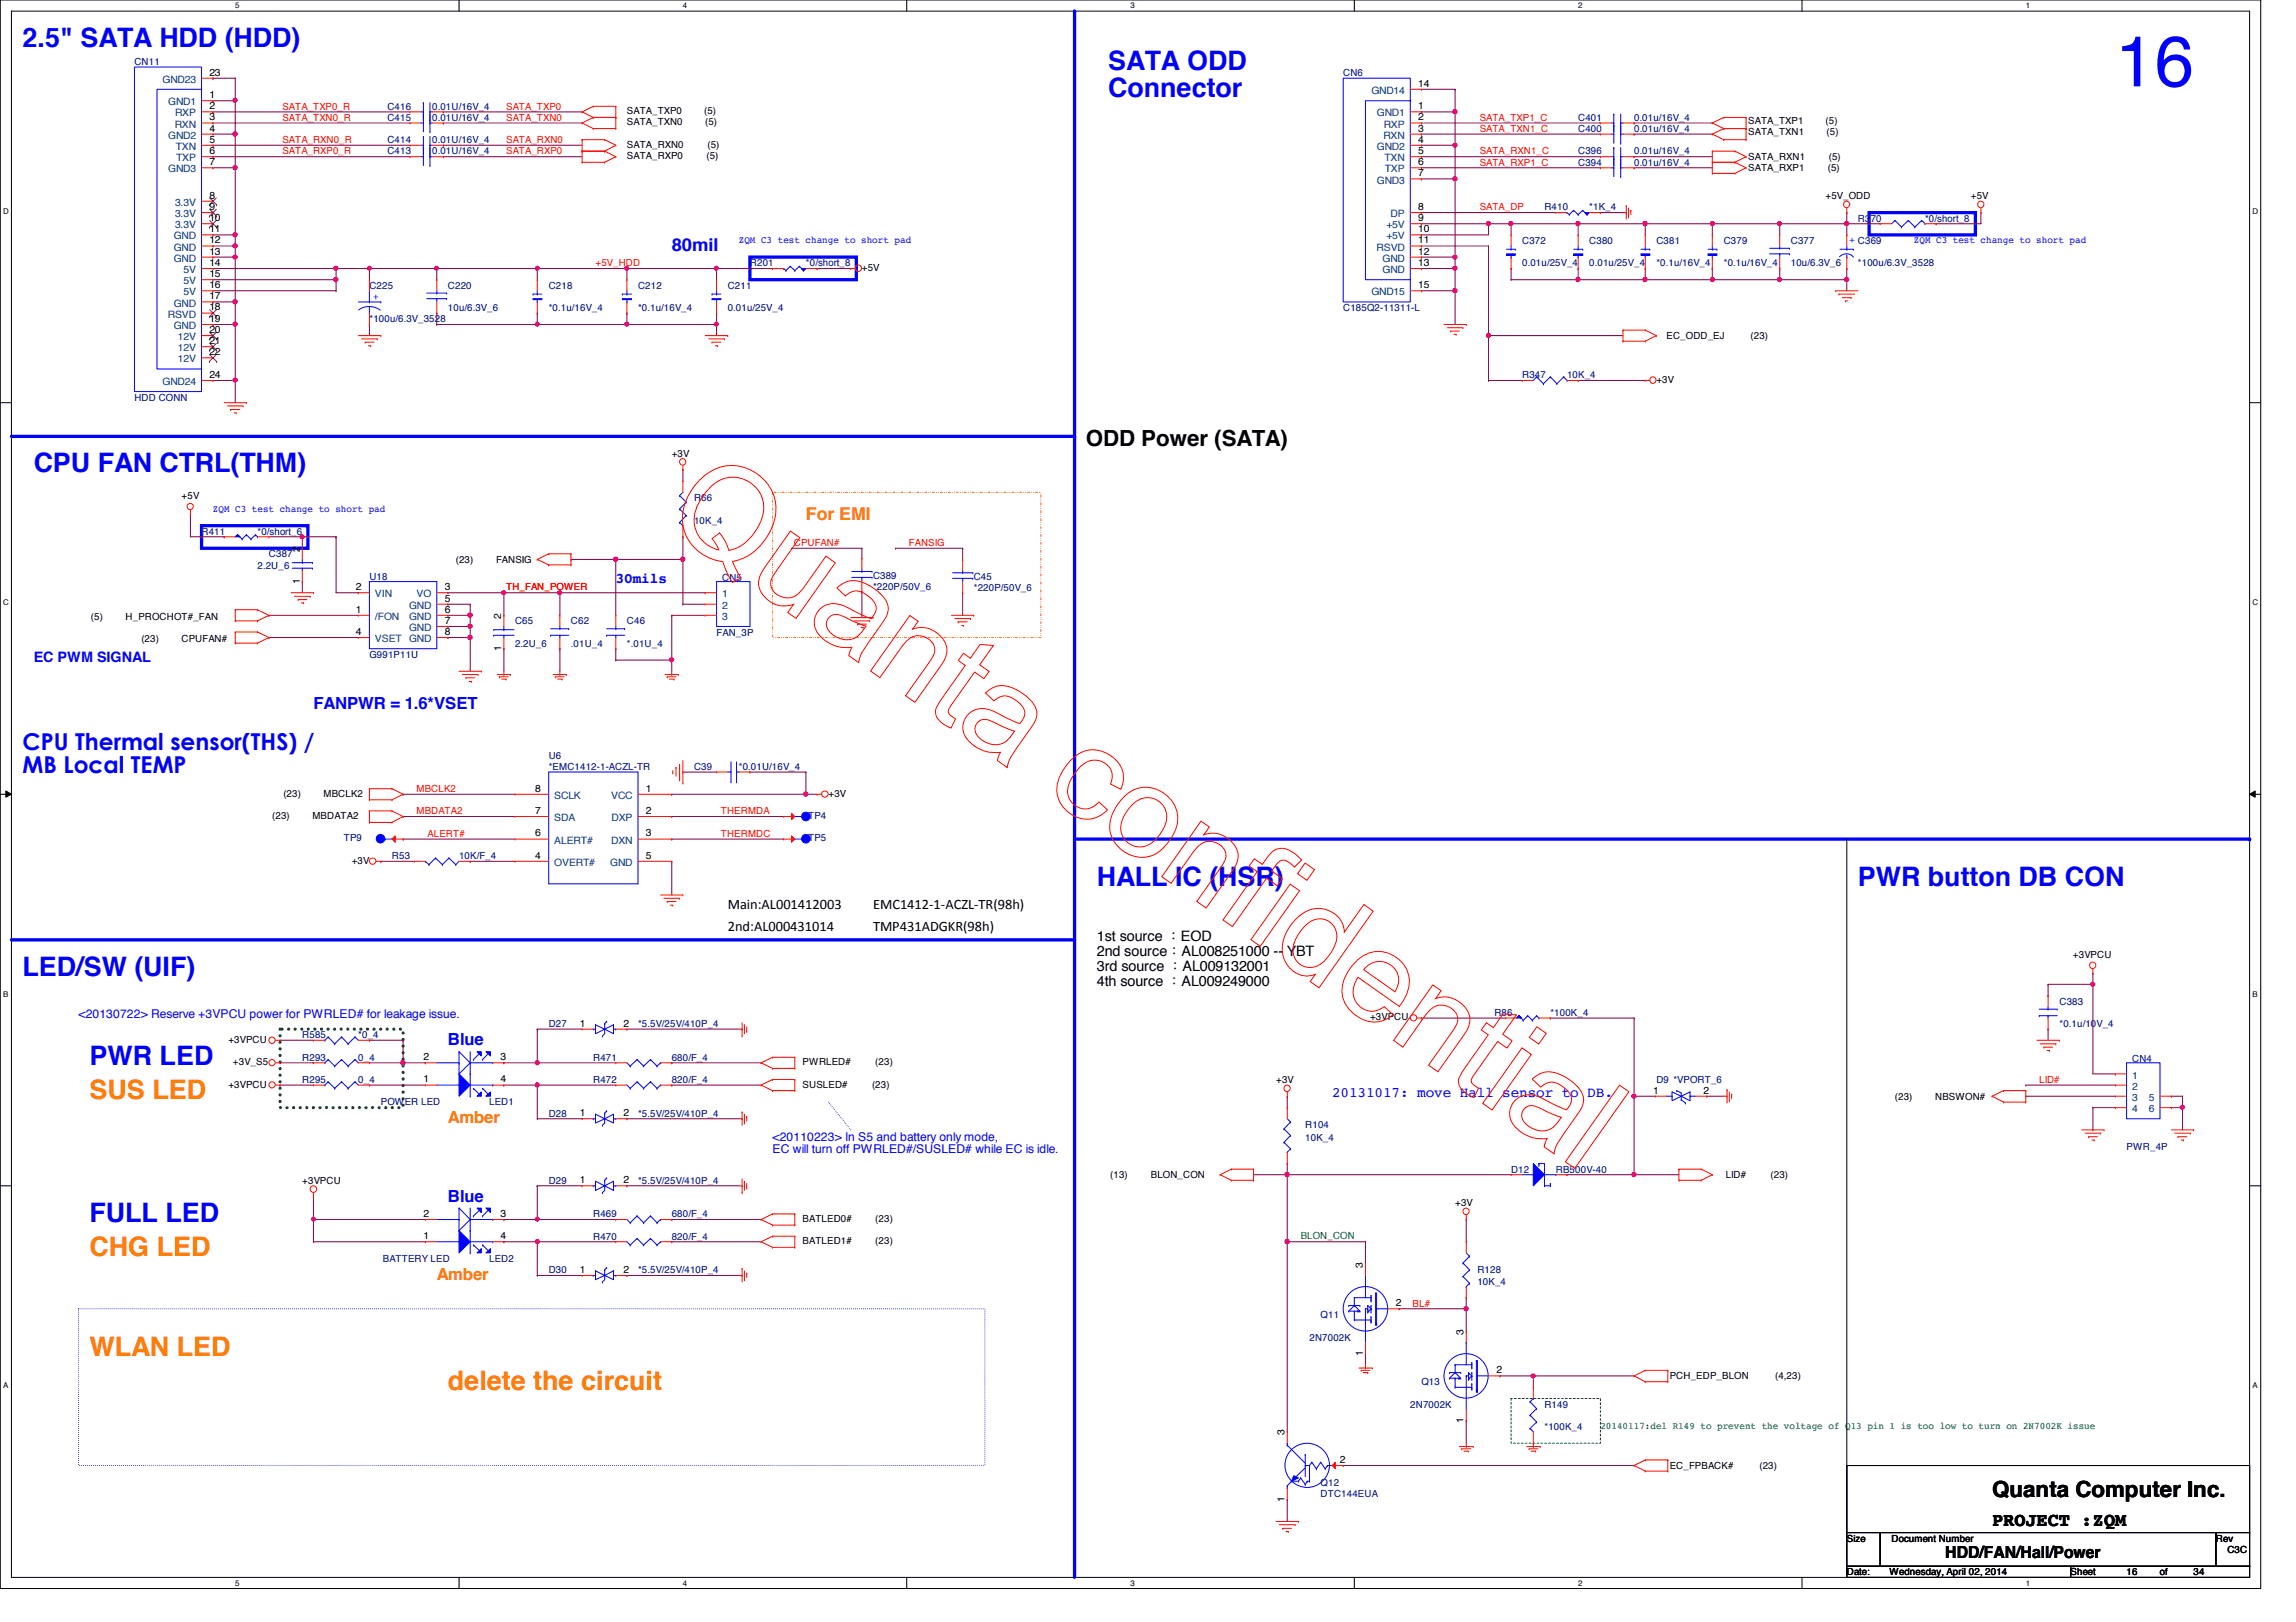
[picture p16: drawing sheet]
<svg xmlns="http://www.w3.org/2000/svg" width="297mm" height="210mm" viewBox="0 0 297 210" stroke-linecap="round" stroke-linejoin="round" font-family="sans-serif">
<defs><g id="words">
<text font-size="9.2" fill="#00f" x="273.7" y="11.2">16</text>
<g font-size="3.5" fill="#00f">
<text x="2.9" y="6.1">2.5&quot; SATA HDD (HDD)</text>
<text x="143.4" y="9">SATA ODD</text>
<text x="143.4" y="12.6">Connector</text>
<text x="4.4" y="61.1">CPU FAN CTRL(THM)</text>
<text x="141.9" y="114.7">HALL IC (HSR)</text>
<text x="240.4" y="114.7">PWR button DB CON</text>
<text x="2.9" y="126.3">LED/SW (UIF)</text>
<text x="11.6" y="137.8">PWR LED</text>
<text x="11.6" y="158.1">FULL LED</text>
</g>
<g font-size="3.5" fill="#ff8000">
<text x="11.6" y="142.2">SUS LED</text>
<text x="11.6" y="162.5">CHG LED</text>
<text x="11.6" y="175.5">WLAN LED</text>
<text x="58" y="179.8">delete the circuit</text>
</g>
<g font-size="3" fill="#00f">
<text x="2.9" y="97">CPU Thermal sensor(THS) /</text>
<text x="2.9" y="100.1">MB Local TEMP</text>
</g>
<g font-size="2.9">
<text x="140.5" y="57.7">ODD Power (SATA)</text>
<text x="257.7" y="193.8">Quanta Computer Inc.</text>
</g>
<text font-size="2.5" x="257.7" y="197.4">PROJECT :ZQM</text>
<text font-size="2.3" fill="#00f" x="86.9" y="32.5">80mil</text>
<text font-size="2.3" fill="#ff8000" x="104.3" y="67.3">For EMI</text>
<g font-size="2.2" fill="#00f">
<text x="40.6" y="91.8">FANPWR = 1.6*VSET</text>
<text x="58" y="135.2">Blue</text>
<text x="58" y="155.5">Blue</text>
</g>
<g font-size="2.2" fill="#ff8000">
<text x="58" y="145.4">Amber</text>
<text x="56.5" y="165.6">Amber</text>
</g>
<text font-size="2.2" x="251.7" y="201.7">HDD/FAN/Hall/Power</text>
<g font-size="1.9" fill="#00f">
<text x="79.7" y="75.4">30mils</text>
<text x="4.4" y="85.6">EC PWM SIGNAL</text>
<text x="172.3" y="141.9">20131017: move Hall sensor to DB.</text>
</g>
<g font-size="1.9">
<text x="94.1" y="117.6">Main:AL001412003</text>
<text x="112.9" y="117.6">EMC1412-1-ACZL-TR(98h)</text>
<text x="94.1" y="120.5">2nd:AL000431014</text>
<text x="112.9" y="120.5">TMP431ADGKR(98h)</text>
<text x="141.9" y="125.6">3rd source ：AL009132001</text>
<text x="141.9" y="121.8">1st source ：EOD</text>
<text x="141.9" y="123.7">2nd source：AL008251000 -- YBT</text>
<text x="141.9" y="127.6">4th source ：AL009249000</text>
</g>
<g font-size="1.6" fill="#00f">
<text x="10.2" y="131.7">&lt;20130722&gt; Reserve +3VPCU power for PWRLED# for leakage issue.</text>
<text x="99.9" y="147.7">&lt;20110223&gt; In S5 and battery only mode,</text>
<text x="99.9" y="149.3">EC will turn off PWRLED#/SUSLED# while EC is idle.</text>
</g>
<g font-size="1.3" fill="#000080">
<text x="17.4" y="8.4">CN11</text>
<text x="173.8" y="9.9">CN6</text>
<text x="50.1" y="14.2">C416</text>
<text x="50.1" y="15.7">C415</text>
<text x="55.9" y="14.2">0.01U/16V_4</text>
<text x="55.9" y="15.7">0.01U/16V_4</text>
<text x="204.2" y="17.1">C400</text>
<text x="204.2" y="15.7">C401</text>
<text x="211.4" y="17.1">0.01u/16V_4</text>
<text x="211.4" y="15.7">0.01u/16V_4</text>
<text x="50.1" y="18.5">C414</text>
<text x="50.1" y="20">C413</text>
<text x="55.9" y="18.5">0.01U/16V_4</text>
<text x="55.9" y="20">0.01U/16V_4</text>
<text x="204.2" y="20">C396</text>
<text x="204.2" y="21.5">C394</text>
<text x="211.4" y="20">0.01u/16V_4</text>
<text x="211.4" y="21.5">0.01u/16V_4</text>
<text x="199.8" y="27.2">R410</text>
<text x="205.6" y="27.2">*1K_4</text>
<text x="240.4" y="28.7">R370</text>
<text x="249" y="28.7">*0/short_8</text>
<text x="97" y="34.5">R201</text>
<text x="104.3" y="34.5">*0/short_8</text>
<text x="196.9" y="34.5">0.01u/25V_4</text>
<text x="196.9" y="31.6">C372</text>
<text x="205.6" y="34.5">0.01u/25V_4</text>
<text x="205.6" y="31.6">C380</text>
<text x="214.3" y="34.5">*0.1u/16V_4</text>
<text x="214.3" y="31.6">C381</text>
<text x="223" y="34.5">*0.1u/16V_4</text>
<text x="223" y="31.6">C379</text>
<text x="231.7" y="31.6">C377</text>
<text x="231.7" y="34.5">10u/6.3V_6</text>
<text x="240.4" y="31.6">C369</text>
<text x="240.4" y="34.5">*100u/6.3V_3528</text>
<text x="47.8" y="37.4">C225</text>
<text x="47.8" y="41.7">*100u/6.3V_3528</text>
<text x="58" y="37.4">C220</text>
<text x="58" y="40.3">10u/6.3V_6</text>
<text x="71" y="40.3">*0.1u/16V_4</text>
<text x="71" y="37.4">C218</text>
<text x="82.5" y="40.3">*0.1u/16V_4</text>
<text x="82.5" y="37.4">C212</text>
<text x="94.1" y="40.3">0.01u/25V_4</text>
<text x="94.1" y="37.4">C211</text>
<text x="173.8" y="40.3">C185Q2-11311-L</text>
<text x="17.4" y="51.9">HDD CONN</text>
<text x="196.9" y="48.9">R347</text>
<text x="202.7" y="48.9">10K_4</text>
<text x="89.8" y="64.9">R66</text>
<text x="26.1" y="69.2">R411</text>
<text x="33.3" y="69.2">*0/short_6</text>
<text x="89.8" y="67.8">10K_4</text>
<text x="33.3" y="73.6">2.2U_6</text>
<text x="34.8" y="72.1">C387</text>
<text x="47.8" y="75">U18</text>
<text x="93.4" y="75.1">CN5</text>
<text x="112.9" y="74.9">C389</text>
<text x="112.9" y="76.3">*220P/50V_6</text>
<text x="126" y="75">C45</text>
<text x="126" y="76.5">*220P/50V_6</text>
<text x="66.6" y="80.8">C65</text>
<text x="66.6" y="83.7">2.2U_6</text>
<text x="73.9" y="80.8">C62</text>
<text x="73.9" y="83.7">.01U_4</text>
<text x="81.1" y="80.8">C46</text>
<text x="81.1" y="83.7">*.01U_4</text>
<text x="92.7" y="82.3">FAN_3P</text>
<text x="47.8" y="85.1">G991P11U</text>
<text x="71" y="98.2">U6</text>
<text x="71" y="99.6">*EMC1412-1-ACZL-TR</text>
<text x="89.8" y="99.6">C39</text>
<text x="95.6" y="99.6">*0.01U/16V_4</text>
<text x="104.6" y="106">TP4</text>
<text x="44.5" y="108.9">TP9</text>
<text x="50.7" y="111.2">R53</text>
<text x="59.4" y="111.2">10K/F_4</text>
<text x="104.6" y="108.9">TP5</text>
<text x="193.3" y="131.5">R86</text>
<text x="200.6" y="131.5">*100K_4</text>
<text x="266.4" y="130">C383</text>
<text x="39.1" y="137.3">R293</text>
<text x="39.1" y="134.4">R585</text>
<text x="46.4" y="137.3">0_4</text>
<text x="46.4" y="134.4">*0_4</text>
<text x="71" y="132.9">D27</text>
<text x="76.7" y="137.3">R471</text>
<text x="82.5" y="132.9">*5.5V/25V/410P_4</text>
<text x="86.9" y="137.3">680/F_4</text>
<text x="266.4" y="132.9">*0.1u/10V_4</text>
<text x="275.8" y="137.4">CN4</text>
<text x="39.1" y="140.2">R295</text>
<text x="46.4" y="140.2">0_4</text>
<text x="49.3" y="143">POWER LED</text>
<text x="63.3" y="143">LED1</text>
<text x="76.7" y="140.2">R472</text>
<text x="86.9" y="140.2">820/F_4</text>
<text x="214.3" y="140.2">D9 *VPORT_6</text>
<text x="71" y="144.5">D28</text>
<text x="82.5" y="144.5">*5.5V/25V/410P_4</text>
<text x="168.9" y="146">R104</text>
<text x="168.9" y="147.7">10K_4</text>
<text x="275.1" y="148.8">PWR_4P</text>
<text x="71" y="153.2">D29</text>
<text x="82.5" y="153.2">*5.5V/25V/410P_4</text>
<text x="195.5" y="151.8">D12</text>
<text x="201.3" y="151.8">RB500V-40</text>
<text x="76.7" y="157.5">R469</text>
<text x="76.7" y="160.4">R470</text>
<text x="86.9" y="157.5">680/F_4</text>
<text x="86.9" y="160.4">820/F_4</text>
<text x="49.5" y="163.3">BATTERY LED</text>
<text x="63.3" y="163.3">LED2</text>
<text x="71" y="164.8">D30</text>
<text x="82.5" y="164.8">*5.5V/25V/410P_4</text>
<text x="191.1" y="164.8">R128</text>
<text x="191.1" y="166.2">10K_4</text>
<text x="169.4" y="173.5">2N7002K</text>
<text x="170.9" y="170.6">Q11</text>
<text x="183.9" y="179.2">Q13</text>
<text x="182.5" y="182.2">2N7002K</text>
<text x="199.8" y="182.2">R149</text>
<text x="199.8" y="185">*100K_4</text>
<text x="170.9" y="192.3">Q12</text>
<text x="170.9" y="193.7">DTC144EUA</text>
</g>
<g font-size="1.3" fill="#004080">
<text x="21" y="10.7">GND23</text>
<text x="21.8" y="17.9">GND2</text>
<text x="21.8" y="13.6">GND1</text>
<text x="22.6" y="16.5">RXN</text>
<text x="22.6" y="15.1">RXP</text>
<text x="177.4" y="12.1">GND14</text>
<text x="178.1" y="15.1">GND1</text>
<text x="179" y="17.9">RXN</text>
<text x="179" y="16.5">RXP</text>
<text x="21.8" y="22.3">GND3</text>
<text x="22.7" y="19.4">TXN</text>
<text x="22.8" y="20.9">TXP</text>
<text x="178.1" y="19.4">GND2</text>
<text x="178.1" y="23.7">GND3</text>
<text x="179.1" y="20.9">TXN</text>
<text x="179.2" y="22.3">TXP</text>
<text x="22.6" y="29.5">3.3V</text>
<text x="22.6" y="26.6">3.3V</text>
<text x="22.6" y="28.1">3.3V</text>
<text x="179.4" y="29.5">+5V</text>
<text x="179.9" y="28.1">DP</text>
<text x="22.5" y="32.4">GND</text>
<text x="22.5" y="33.9">GND</text>
<text x="22.5" y="31">GND</text>
<text x="23.7" y="35.3">5V</text>
<text x="178.1" y="32.4">RSVD</text>
<text x="178.9" y="33.9">GND</text>
<text x="178.9" y="35.3">GND</text>
<text x="179.4" y="31">+5V</text>
<text x="21.7" y="41.1">RSVD</text>
<text x="22.5" y="39.7">GND</text>
<text x="23.7" y="38.2">5V</text>
<text x="23.7" y="36.8">5V</text>
<text x="177.4" y="38.2">GND15</text>
<text x="22.5" y="42.6">GND</text>
<text x="23" y="46.9">12V</text>
<text x="23" y="44">12V</text>
<text x="23" y="45.5">12V</text>
<text x="21" y="49.8">GND24</text>
<text x="48.5" y="77.3">VIN</text>
<text x="53.9" y="77.3">VO</text>
<text x="93.4" y="77.3">1</text>
<text x="48.5" y="80.2">/FON</text>
<text x="48.5" y="83.1">VSET GND</text>
<text x="52.9" y="78.8">GND</text>
<text x="52.9" y="80.2">GND</text>
<text x="52.9" y="81.7">GND</text>
<text x="93.4" y="78.8">2</text>
<text x="93.4" y="80.2">3</text>
<text x="71.7" y="103.4">SCLK</text>
<text x="71.7" y="106.3">SDA</text>
<text x="79.1" y="103.4">VCC</text>
<text x="79.1" y="106.3">DXP</text>
<text x="71.7" y="109.2">ALERT#</text>
<text x="71.7" y="112.1">OVERT#</text>
<text x="78.9" y="112.1">GND</text>
<text x="79.1" y="109.2">DXN</text>
<text x="275.8" y="139.6">1</text>
<text x="275.8" y="141">2</text>
<text x="275.8" y="142.5">3</text>
<text x="275.8" y="143.9">4</text>
<text x="278" y="143.9">6</text>
<text x="278" y="142.5">5</text>
</g>
<g font-size="1.3">
<text x="27.1" y="9.8">23</text>
<text x="183.5" y="11.2">14</text>
<text x="27.1" y="17">4</text>
<text x="27.1" y="14.1">2</text>
<text x="27.1" y="15.6">3</text>
<text x="27.1" y="12.7">1</text>
<text x="81.1" y="16.2">SATA_TXN0</text>
<text x="81.1" y="14.8">SATA_TXP0</text>
<text x="91.1" y="14.8">(5)</text>
<text x="91.2" y="16.2">(5)</text>
<text x="183.5" y="15.6">2</text>
<text x="183.5" y="17">3</text>
<text x="183.5" y="14.1">1</text>
<text x="226.2" y="16.1">SATA_TXP1</text>
<text x="226.2" y="17.5">SATA_TXN1</text>
<text x="236.2" y="16.1">(5)</text>
<text x="236.3" y="17.5">(5)</text>
<text x="27.1" y="19.9">6</text>
<text x="27.1" y="21.4">7</text>
<text x="27.1" y="18.5">5</text>
<text x="81.1" y="19.1">SATA_RXN0</text>
<text x="81.1" y="20.6">SATA_RXP0</text>
<text x="91.4" y="20.6">(5)</text>
<text x="91.5" y="19.1">(5)</text>
<text x="183.5" y="21.4">6</text>
<text x="183.5" y="18.5">4</text>
<text x="183.5" y="22.8">7</text>
<text x="183.5" y="19.9">5</text>
<text x="226.2" y="20.7">SATA_RXN1</text>
<text x="226.2" y="22.2">SATA_RXP1</text>
<text x="236.5" y="22.2">(5)</text>
<text x="236.6" y="20.7">(5)</text>
<text x="27.1" y="28.6">10</text>
<text x="27.1" y="25.7">8</text>
<text x="27.1" y="27.2">9</text>
<text x="183.5" y="27.2">8</text>
<text x="183.5" y="28.6">9</text>
<text x="236.2" y="25.8">+5V_ODD</text>
<text x="255" y="25.8">+5V</text>
<text x="27.1" y="34.4">14</text>
<text x="27.1" y="31.5">12</text>
<text x="27.1" y="35.9">15</text>
<text x="27.1" y="32.9">13</text>
<text x="27.1" y="30.1">11</text>
<text x="111.5" y="35.1">+5V</text>
<text x="183.5" y="32.9">12</text>
<text x="183.5" y="30.1">10</text>
<text x="183.5" y="34.4">13</text>
<text x="183.5" y="31.5">11</text>
<text x="27.1" y="40.2">18</text>
<text x="27.1" y="37.3">16</text>
<text x="27.1" y="41.7">19</text>
<text x="27.1" y="38.7">17</text>
<text x="183.5" y="37.3">15</text>
<text x="27.1" y="46">22</text>
<text x="27.1" y="43.1">20</text>
<text x="27.1" y="44.5">21</text>
<text x="215.6" y="43.9">EC_ODD_EJ</text>
<text x="226.5" y="43.9">(23)</text>
<text x="27.1" y="48.9">24</text>
<text x="214.3" y="49.5">+3V</text>
<text x="86.9" y="59.1">+3V</text>
<text x="23.5" y="64.6">+5V</text>
<text x="38.8" y="71.4" transform="rotate(-90 38.8 71.4)">2</text>
<text x="38.8" y="75.6" transform="rotate(-90 38.8 75.6)">1</text>
<text x="46.1" y="76.4">2</text>
<text x="57.5" y="76.4">3</text>
<text x="57.5" y="77.9">5</text>
<text x="59" y="72.9">(23)</text>
<text x="64.2" y="72.9">FANSIG</text>
<text x="11.8" y="80.2">(5)</text>
<text x="16.3" y="80.2">H_PROCHOT#_FAN</text>
<text x="18.3" y="83.1">(23)</text>
<text x="23.5" y="83.1">CPUFAN#</text>
<text x="46.1" y="79.3">1</text>
<text x="46.1" y="82.2">4</text>
<text x="57.5" y="79.3">6</text>
<text x="57.5" y="80.7">7</text>
<text x="57.5" y="82.2">8</text>
<text x="64.9" y="80.1" transform="rotate(-90 64.9 80.1)">2</text>
<text x="64.9" y="84.3" transform="rotate(-90 64.9 84.3)">1</text>
<text x="35.2" y="106">(23)</text>
<text x="36.7" y="103.1">(23)</text>
<text x="40.4" y="106">MBDATA2</text>
<text x="41.9" y="103.1">MBCLK2</text>
<text x="69.3" y="102.4">8</text>
<text x="69.3" y="105.3">7</text>
<text x="83.6" y="102.4">1</text>
<text x="83.6" y="105.3">2</text>
<text x="107.2" y="103.1">+3V</text>
<text x="45.5" y="111.8">+3V</text>
<text x="69.3" y="108.2">6</text>
<text x="69.3" y="111.1">4</text>
<text x="83.6" y="108.2">3</text>
<text x="83.6" y="111.1">5</text>
<text x="268.2" y="124">+3VPCU</text>
<text x="29.5" y="135">+3VPCU</text>
<text x="30.1" y="137.8">+3V_S5</text>
<text x="54.8" y="137.2">2</text>
<text x="64.8" y="137.2">3</text>
<text x="75" y="132.8">1</text>
<text x="80.7" y="132.8">2</text>
<text x="103.8" y="137.8">PWRLED#</text>
<text x="113.2" y="137.8">(23)</text>
<text x="177.2" y="132">+3VPCU</text>
<text x="29.5" y="140.8">+3VPCU</text>
<text x="54.8" y="140.1">1</text>
<text x="64.8" y="140.1">4</text>
<text x="103.8" y="140.8">SUSLED#</text>
<text x="112.8" y="140.8">(23)</text>
<text x="165.1" y="140.2">+3V</text>
<text x="213.9" y="141.5">1</text>
<text x="220.4" y="141.5">2</text>
<text x="245.1" y="142.3">(23)</text>
<text x="250.4" y="142.3">NBSWON#</text>
<text x="75" y="144.4">1</text>
<text x="80.7" y="144.4">2</text>
<text x="39.1" y="153.2">+3VPCU</text>
<text x="75" y="153.1">1</text>
<text x="80.7" y="153.1">2</text>
<text x="143.6" y="152.5">(13)</text>
<text x="148.9" y="152.5">BLON_CON</text>
<text x="223.3" y="152.5">LID#</text>
<text x="229.1" y="152.5">(23)</text>
<text x="54.8" y="160.4">1</text>
<text x="54.8" y="157.5">2</text>
<text x="64.8" y="157.5">3</text>
<text x="64.8" y="160.4">4</text>
<text x="103.8" y="158.1">BATLED0#</text>
<text x="103.8" y="161">BATLED1#</text>
<text x="113.2" y="158.1">(23)</text>
<text x="113.2" y="161">(23)</text>
<text x="188.3" y="156.1">+3V</text>
<text x="75" y="164.7">1</text>
<text x="80.7" y="164.7">2</text>
<text x="176.3" y="164" transform="rotate(-90 176.3 164)">3</text>
<text x="180.6" y="169">2</text>
<text x="189.4" y="172.7" transform="rotate(-90 189.4 172.7)">3</text>
<text x="176.3" y="175.5" transform="rotate(-90 176.3 175.5)">1</text>
<text x="193.6" y="177.7">2</text>
<text x="216" y="178.5">PCH_EDP_BLON</text>
<text x="229.7" y="178.5">(4,23)</text>
<text x="166.2" y="185.8" transform="rotate(-90 166.2 185.8)">3</text>
<text x="189.4" y="184.2" transform="rotate(-90 189.4 184.2)">1</text>
<text x="173.4" y="189.3">2</text>
<text x="216" y="190.1">EC_FPBACK#</text>
<text x="227.6" y="190.1">(23)</text>
<text x="166.2" y="194.3" transform="rotate(-90 166.2 194.3)">1</text>
<text x="238.9" y="199.5">Size</text>
<text x="238.9" y="203.9">Date:</text>
<text x="244.4" y="203.9">Wednesday, April 02, 2014</text>
<text x="244.7" y="199.5">Document Number</text>
<text x="267.9" y="203.9">Sheet</text>
<text x="275.1" y="203.9">16</text>
<text x="279.4" y="203.9">of</text>
<text x="283.8" y="203.9">34</text>
<text x="286.7" y="199.5">Rev</text>
<text x="288.2" y="201">C3C</text>
</g>
<g font-size="1.3" fill="#f00">
<text x="36.5" y="15.6">SATA_TXN0_R</text>
<text x="36.5" y="14.2">SATA_TXP0_R</text>
<text x="65.5" y="15.6">SATA_TXN0</text>
<text x="65.5" y="14.2">SATA_TXP0</text>
<text x="191.4" y="15.6">SATA_TXP1_C</text>
<text x="191.4" y="17.1">SATA_TXN1_C</text>
<text x="36.5" y="20">SATA_RXP0_R</text>
<text x="36.5" y="18.5">SATA_RXN0_R</text>
<text x="65.5" y="20">SATA_RXP0</text>
<text x="65.5" y="18.5">SATA_RXN0</text>
<text x="191.4" y="21.4">SATA_RXP1_C</text>
<text x="191.4" y="20">SATA_RXN1_C</text>
<text x="191.4" y="27.2">SATA_DP</text>
<text x="77" y="34.5">+5V_HDD</text>
<text x="102.7" y="70.7">CPUFAN#</text>
<text x="117.6" y="70.7">FANSIG</text>
<text x="65.5" y="76.4">TH_FAN_POWER</text>
<text x="53.9" y="102.5">MBCLK2</text>
<text x="53.9" y="105.4">MBDATA2</text>
<text x="93.3" y="105.4">THERMDA</text>
<text x="55.3" y="108.3">ALERT#</text>
<text x="93.3" y="108.3">THERMDC</text>
<text x="263.8" y="140.1">LID#</text>
<text x="182.7" y="169.1">BL#</text>
</g>
<g font-size="1.3" fill="#00f">
<text x="95.6" y="31.5">ZQM C3 test change to short pad</text>
<text x="240" y="31.4" transform="rotate(-90 240 31.4)">+</text>
<text x="247.6" y="31.5">ZQM C3 test change to short pad</text>
<text x="48.3" y="38.8">+</text>
<text x="27.6" y="66.2">ZQM C3 test change to short pad</text>
</g>
<g font-size="1.3" fill="#008000">
<text x="168.3" y="160.4">BLON_CON</text>
<text x="207" y="184.9">20140117:del R149 to prevent the voltage of Q13 pin 1 is too low to turn on 2N7002K issue</text>
</g>
<g font-size="1">
<text x="30.4" y="1.1">5</text>
<text x="88.3" y="1.1">4</text>
<text x="146.3" y="1.1">3</text>
<text x="204.2" y="1.1">2</text>
<text x="262.1" y="1.1">1</text>
<text x=".4" y="27.6">D</text>
<text x="291.4" y="27.6">D</text>
<text x=".4" y="78.3">C</text>
<text x="291.4" y="78.3">C</text>
<text x=".4" y="129">B</text>
<text x="291.4" y="129">B</text>
<text x=".4" y="179.7">A</text>
<text x="291.4" y="179.7">A</text>
<text x="30.4" y="205.2">5</text>
<text x="88.3" y="205.2">4</text>
<text x="146.3" y="205.2">3</text>
<text x="204.2" y="205.2">2</text>
<text x="262.1" y="205.2">1</text>
</g>
</g></defs>
<path d="M0 0h292.5v205.6h-292.5zM1.5 1.4h289.5v202.7h-289.5z" fill="none" stroke="#000" stroke-width=".13"/>
<g fill="#fff">
<path d="M30.4 .2h.6v1.1h-.6z"/>
<path d="M30.4 204.3h.6v1.1h-.6z"/>
</g>
<path d="M59.4 0v1.4M59.4 204.1v1.5" fill="none" stroke="#000" stroke-width=".13"/>
<g fill="#fff">
<path d="M88.3 .2h.6v1.1h-.6z"/>
<path d="M88.3 204.3h.6v1.1h-.6z"/>
</g>
<path d="M117.3 0v1.4M117.3 204.1v1.5" fill="none" stroke="#000" stroke-width=".13"/>
<g fill="#fff">
<path d="M146.3 .2h.5v1.1h-.5z"/>
<path d="M146.3 204.3h.5v1.1h-.5z"/>
</g>
<path d="M175.2 0v1.4M175.2 204.1v1.5" fill="none" stroke="#000" stroke-width=".13"/>
<g fill="#fff">
<path d="M204.2 .2h.5v1.1h-.5z"/>
<path d="M204.2 204.3h.5v1.1h-.5z"/>
</g>
<path d="M233.1 0v1.4M233.1 204.1v1.5" fill="none" stroke="#000" stroke-width=".13"/>
<g fill="#fff">
<path d="M262.1 .2h.5v1.1h-.5z"/>
<path d="M262.1 204.3h.5v1.1h-.5z"/>
<path d="M.4 26.8h.7v1.1h-.7z"/>
<path d="M291.4 26.8h.7v1.1h-.7z"/>
<path d="M.4 77.4h.7v1.2h-.7z"/>
<path d="M291.4 77.4h.7v1.2h-.7z"/>
</g>
<path d="M0 52.1h1.5M291 52.1h1.5" fill="none" stroke="#000" stroke-width=".13"/>
<g fill="#fff">
<path d="M.4 128.1h.7v1.1h-.7z"/>
<path d="M291.4 128.1h.7v1.1h-.7z"/>
</g>
<path d="M0 102.8h1.5M.8 102.4l.7 .4-.7 .4zM291 102.8l.8-.4v.8zM291 102.8h1.5" fill="none" stroke="#000" stroke-width=".13"/>
<path d="M.8 102.4l.7 .4-.7 .4zM291 102.8l.8-.4v.8z" fill="#000"/>
<g fill="#fff">
<path d="M.4 178.8h.7v1.1h-.7z"/>
<path d="M291.4 178.8h.7v1.1h-.7z"/>
</g>
<path d="M0 153.5h1.5M291 153.5h1.5" fill="none" stroke="#000" stroke-width=".13"/>
<path d="M99.9 63.7h34.8v18.8h-34.8z" fill="none" stroke="#ff8000" stroke-width=".13" stroke-dasharray=".3 .3 0 .3 0 .3"/>
<path d="M1.5 56.5h137.5" fill="none" stroke="#00f" stroke-width=".42"/>
<circle cx="139" cy="56.5" r=".21" fill="#00f"/>
<path d="M1.5 121.6h137.5" fill="none" stroke="#00f" stroke-width=".42"/>
<circle cx="139" cy="121.6" r=".21" fill="#00f"/>
<path d="M139 1.4v202.7" fill="none" stroke="#00f" stroke-width=".42"/>
<circle cx="139" cy="1.4" r=".21" fill="#00f"/>
<path d="M139 108.6h152" fill="none" stroke="#00f" stroke-width=".42"/>
<circle cx="291" cy="108.6" r=".21" fill="#00f"/>
<path d="M107.2 142.6h.1M110.1 146.2l-2.9-3.6M10.2 169.4h117.2v20.3h-117.2z" fill="none" stroke="#00f" stroke-width=".13" stroke-dasharray="0 .3"/>
<path d="M36.2 133.2h16v10.1h-16z" fill="none" stroke="#008000" stroke-width=".42" stroke-dasharray="0 .8"/>
<path d="M97 33.3h13.8v2.9h-13.8zM241.8 27.5h13.8v2.9h-13.8zM26.1 68h13.7v3h-13.7z" fill="none" stroke="#00f" stroke-width=".42"/>
<path d="M238.9 108.6v81.1M238.9 189.7h.1" fill="none" stroke="#000" stroke-width=".13"/>
<path d="M195.5 181h11.5v5.8h-11.5z" fill="none" stroke="#008000" stroke-width=".13" stroke-dasharray=".3 .3"/>
<g fill="none" stroke="#800040" stroke-width=".13">
<path d="M102.4 71h.1M102.4 71h9.1M111.5 71h.1M111.5 76.6h.1M111.5 71v1.2M111.5 76.6v3.3M115.9 71h.1M115.9 71h8.6M124.5 76.7h.1M124.5 71h.1M124.5 71v1.4M124.5 76.7v2.9"/>
<path d="M40.6 157.8h.1M40.6 154.9h.1M40.6 157.8h14.4M40.6 154.9v2.9"/>
</g>
<circle cx="40.6" cy="157.8" r=".26" fill="#f0f"/>
<circle cx="40.6" cy="157.8" r=".26" fill="none" stroke="#f0f" stroke-width=".13"/>
<path d="M69.5 160.7h.1M69.5 160.7h10.2M86.9 160.7h.1M86.9 160.7h11.6" fill="none" stroke="#800040" stroke-width=".13"/>
<circle cx="69.5" cy="160.7" r=".27" fill="#f0f"/>
<circle cx="69.5" cy="160.7" r=".27" fill="none" stroke="#f0f" stroke-width=".13"/>
<g fill="none" stroke="#800040" stroke-width=".13">
<path d="M65.2 157.8h.1M65.2 157.8h14.5M69.5 153.5h.1M69.5 157.8h.1M69.5 153.5v4.3M69.5 153.5h5.8M81.1 153.5h.1M81.1 153.5h14.5M86.9 157.8h.1M86.9 157.8h11.6M65.2 160.7h.1M65.2 160.7h4.3"/>
<path d="M69.5 160.7h.1M69.5 165.1h.1M69.5 165.1h5.8M69.5 160.7v4.4M81.1 165.1h.1M81.1 165.1h14.5"/>
</g>
<circle cx="69.5" cy="157.8" r=".26" fill="#f0f"/>
<circle cx="69.5" cy="157.8" r=".26" fill="none" stroke="#f0f" stroke-width=".13"/>
<path d="M69.5 140.4h.1M69.5 140.4h10.2M86.9 140.4h.1M86.9 140.4h11.6" fill="none" stroke="#800040" stroke-width=".13"/>
<circle cx="69.5" cy="140.4" r=".27" fill="#f0f"/>
<circle cx="69.5" cy="140.4" r=".27" fill="none" stroke="#f0f" stroke-width=".13"/>
<g fill="none" stroke="#800040" stroke-width=".13">
<path d="M47.8 137.5h4.4M52.2 137.5h.1M65.2 137.5h.1M65.2 137.5h4.3M86.9 137.5h.1M86.9 137.5h11.6M65.2 140.4h.1M65.2 140.4h4.3M69.5 140.4h.1M69.5 144.8h.1M69.5 144.8h5.8M69.5 140.4v4.4"/>
<path d="M81.1 144.8h.1M81.1 144.8h14.5"/>
</g>
<circle cx="52.1" cy="137.5" r=".29" fill="#f0f"/>
<circle cx="52.1" cy="137.5" r=".29" fill="none" stroke="#f0f" stroke-width=".13"/>
<path d="M69.5 133.2h.1M69.5 137.5h.1M69.5 133.2h5.8M69.5 133.2v4.3M69.5 137.5h10.2M81.1 133.2h.1M81.1 133.2h14.5" fill="none" stroke="#800040" stroke-width=".13"/>
<circle cx="69.5" cy="137.5" r=".27" fill="#f0f"/>
<circle cx="69.5" cy="137.5" r=".27" fill="none" stroke="#f0f" stroke-width=".13"/>
<path d="M88.3 99.9h.1M88.3 99.9h4.4M97 99.9h.1M97 99.9h7.3M104.3 99.9h.1M104.3 99.9v2.9M86.9 111.5h.1M86.9 102.8h.1M86.9 102.8h18.8M86.9 111.5v4.3M104.3 102.8h.1" fill="none" stroke="#800040" stroke-width=".13"/>
<circle cx="104.2" cy="102.8" r=".29" fill="#f0f"/>
<circle cx="104.2" cy="102.8" r=".29" fill="none" stroke="#f0f" stroke-width=".13"/>
<g fill="none" stroke="#800040" stroke-width=".13">
<path d="M183.9 15.9h.1M183.9 17.4h.1M183.9 15.9h23.1M183.9 17.4h23.1M188.3 11.6h.1M188.3 11.6v2.9M183.9 29h.1M183.9 29h8.7M49.3 111.5h.1M49.3 111.5h4.3M52.2 102.8h.1M52.2 108.6h.1"/>
<path d="M52.2 105.7h.1M52.2 102.8h14.4M52.2 108.6h14.4M52.2 105.7h14.4M60.8 111.5h.1M60.8 111.5h5.8M86.9 105.7h.1M86.9 108.6h.1M86.9 108.6h14.5M86.9 105.7h14.5M36.2 137.5h.1M36.2 137.5h4.4"/>
<path d="M36.2 140.4h.1M36.2 140.4h4.4M47.8 140.4h.1M47.8 140.4h7.2"/>
</g>
<circle cx="192.6" cy="28.9" r=".27" fill="#f0f"/>
<circle cx="192.6" cy="28.9" r=".27" fill="none" stroke="#f0f" stroke-width=".13"/>
<path d="M188.3 23.2h.1M188.3 23.2v10.1" fill="none" stroke="#800040" stroke-width=".13"/>
<circle cx="188.2" cy="33.3" r=".27" fill="#f0f"/>
<circle cx="188.2" cy="33.3" r=".27" fill="none" stroke="#f0f" stroke-width=".13"/>
<circle cx="188.2" cy="23.1" r=".29" fill="#f0f"/>
<circle cx="188.2" cy="23.1" r=".29" fill="none" stroke="#f0f" stroke-width=".13"/>
<path d="M183.9 11.6h.1M183.9 11.6h4.4M188.3 37.6h.1M188.3 37.6v4.4M195.5 36.2h.1M195.5 36.2h8.7M230.2 29h.1M230.2 29h8.7" fill="none" stroke="#800040" stroke-width=".13"/>
<circle cx="204.1" cy="36.2" r=".29" fill="#f0f"/>
<circle cx="204.1" cy="36.2" r=".29" fill="none" stroke="#f0f" stroke-width=".13"/>
<path d="M212.8 36.2h.1M212.8 36.2h8.7" fill="none" stroke="#800040" stroke-width=".13"/>
<circle cx="221.5" cy="36.2" r=".27" fill="#f0f"/>
<circle cx="221.5" cy="36.2" r=".27" fill="none" stroke="#f0f" stroke-width=".13"/>
<circle cx="212.8" cy="36.2" r=".29" fill="#f0f"/>
<circle cx="212.8" cy="36.2" r=".29" fill="none" stroke="#f0f" stroke-width=".13"/>
<path d="M183.9 21.7h.1M183.9 21.7h23.1M192.6 29h.1M192.6 29v1.4M192.6 29h11.6M195.5 29h.1M211.4 21.7h.1M211.4 21.7h10.1M221.5 36.2h.1M221.5 36.2h17.4M230.2 36.2h.1" fill="none" stroke="#800040" stroke-width=".13"/>
<circle cx="204.1" cy="28.9" r=".29" fill="#f0f"/>
<circle cx="204.1" cy="28.9" r=".29" fill="none" stroke="#f0f" stroke-width=".13"/>
<circle cx="195.5" cy="28.9" r=".29" fill="#f0f"/>
<circle cx="195.5" cy="28.9" r=".29" fill="none" stroke="#f0f" stroke-width=".13"/>
<path d="M183.9 30.4h.1M183.9 20.3h.1M183.9 37.6h.1M183.9 30.4h8.7M183.9 20.3h23.1M183.9 37.6h4.4" fill="none" stroke="#800040" stroke-width=".13"/>
<circle cx="188.2" cy="37.6" r=".29" fill="#f0f"/>
<circle cx="188.2" cy="37.6" r=".29" fill="none" stroke="#f0f" stroke-width=".13"/>
<path d="M188.3 34.8h.1M188.3 34.8v2.8M211.4 20.3h.1M211.4 20.3h10.1M221.5 29h.1M221.5 29v1.4M221.5 29h8.7M230.2 29h.1M230.2 29v1.4M238.9 34.8h.1M238.9 34.8v1.4" fill="none" stroke="#800040" stroke-width=".13"/>
<circle cx="230.2" cy="28.9" r=".27" fill="#f0f"/>
<circle cx="230.2" cy="28.9" r=".27" fill="none" stroke="#f0f" stroke-width=".13"/>
<g fill="none" stroke="#800040" stroke-width=".13">
<path d="M195.5 29h.1M195.5 29v1.4M204.2 29h.1M204.2 29h8.6M204.2 29v1.4M212.8 29h.1M212.8 34.8h.1M212.8 29v1.4M212.8 34.8v1.4M230.2 34.8h.1M230.2 34.8v1.4M238.9 29h.1"/>
<path d="M238.9 29v1.4"/>
</g>
<circle cx="230.2" cy="36.2" r=".27" fill="#f0f"/>
<circle cx="230.2" cy="36.2" r=".27" fill="none" stroke="#f0f" stroke-width=".13"/>
<path d="M195.5 34.8h.1M195.5 34.8v1.4M238.9 36.2h.1M238.9 36.2v1.4" fill="none" stroke="#800040" stroke-width=".13"/>
<circle cx="238.9" cy="36.2" r=".29" fill="#f0f"/>
<circle cx="238.9" cy="36.2" r=".29" fill="none" stroke="#f0f" stroke-width=".13"/>
<path d="M204.2 34.8h.1M204.2 34.8v1.4M212.8 29h.1M212.8 29h8.7M221.5 34.8h.1M221.5 34.8v1.4" fill="none" stroke="#800040" stroke-width=".13"/>
<circle cx="221.5" cy="28.9" r=".27" fill="#f0f"/>
<circle cx="221.5" cy="28.9" r=".27" fill="none" stroke="#f0f" stroke-width=".13"/>
<circle cx="212.8" cy="28.9" r=".29" fill="#f0f"/>
<circle cx="212.8" cy="28.9" r=".29" fill="none" stroke="#f0f" stroke-width=".13"/>
<path d="M183.9 18.8h.1M183.9 18.8h4.4M188.3 14.5h.1M188.3 18.8h.1M188.3 14.5v8.7h-4.4M211.4 17.4h.1M211.4 15.9h.1M211.4 17.4h10.1M211.4 15.9h10.1M183.9 23.2h.1M204.2 36.2h.1M204.2 36.2h8.6" fill="none" stroke="#800040" stroke-width=".13"/>
<circle cx="188.2" cy="18.8" r=".27" fill="#f0f"/>
<circle cx="188.2" cy="18.8" r=".27" fill="none" stroke="#f0f" stroke-width=".13"/>
<path d="M183.9 14.5h.1M183.9 14.5h4.4" fill="none" stroke="#800040" stroke-width=".13"/>
<circle cx="188.2" cy="14.5" r=".29" fill="#f0f"/>
<circle cx="188.2" cy="14.5" r=".29" fill="none" stroke="#f0f" stroke-width=".13"/>
<path d="M183.9 33.3h.1M183.9 34.8h.1M183.9 33.3h4.4M188.3 33.3h.1M188.3 33.3v1.5h-4.4" fill="none" stroke="#800040" stroke-width=".13"/>
<circle cx="188.2" cy="34.7" r=".27" fill="#f0f"/>
<circle cx="188.2" cy="34.7" r=".27" fill="none" stroke="#f0f" stroke-width=".13"/>
<path d="M183.9 31.8h.1M183.9 31.8h8.7M238.9 27.5h.1M238.9 29h.1M238.9 27.5v1.5M238.9 29h4.3M250.5 29h.1M256.3 27.5h.1M256.3 27.5v1.5h-5.8" fill="none" stroke="#800040" stroke-width=".13"/>
<circle cx="238.9" cy="28.9" r=".29" fill="#f0f"/>
<circle cx="238.9" cy="28.9" r=".29" fill="none" stroke="#f0f" stroke-width=".13"/>
<path d="M192.6 31.8h.1M192.6 31.8v17.4M192.6 43.4h.1M192.6 49.2h.1M192.6 43.4h17.4M192.6 49.2h4.3M204.2 49.2h.1M204.2 49.2h8.6" fill="none" stroke="#800040" stroke-width=".13"/>
<circle cx="192.6" cy="43.4" r=".27" fill="#f0f"/>
<circle cx="192.6" cy="43.4" r=".27" fill="none" stroke="#f0f" stroke-width=".13"/>
<g fill="none" stroke="#800040" stroke-width=".13">
<path d="M27.6 15.9h.1M27.6 14.5h.1M27.6 18.8h.1M27.6 15.9h25.4M27.6 14.5h25.4M27.6 18.8h25.4M57.4 15.9h.1M57.4 14.5h.1M57.4 18.8h.1M57.4 15.9h17.9M57.4 14.5h17.9M57.4 18.8h17.9"/>
<path d="M27.6 20.3h.1M27.6 20.3h25.4M27.6 36.2h15.9M43.5 36.2h.1M57.4 20.3h.1M57.4 20.3h17.9"/>
</g>
<circle cx="43.4" cy="36.2" r=".29" fill="#f0f"/>
<circle cx="43.4" cy="36.2" r=".29" fill="none" stroke="#f0f" stroke-width=".13"/>
<path d="M27.6 34.8h15.9M43.5 34.8h.1M43.5 34.8v1.4" fill="none" stroke="#800040" stroke-width=".13"/>
<circle cx="43.5" cy="34.7" r=".27" fill="#f0f"/>
<circle cx="43.5" cy="34.7" r=".27" fill="none" stroke="#f0f" stroke-width=".13"/>
<path d="M27.6 37.6h15.9M43.5 37.6h.1M43.5 36.2h.1M43.5 36.2v1.4M47.8 34.8h.1M47.8 34.8h8.7M81.1 40.5h.1M81.1 40.5v1.5" fill="none" stroke="#800040" stroke-width=".13"/>
<circle cx="56.5" cy="34.7" r=".26" fill="#f0f"/>
<circle cx="56.5" cy="34.7" r=".26" fill="none" stroke="#f0f" stroke-width=".13"/>
<circle cx="47.8" cy="34.7" r=".26" fill="#f0f"/>
<circle cx="47.8" cy="34.7" r=".26" fill="none" stroke="#f0f" stroke-width=".13"/>
<g fill="none" stroke="#800040" stroke-width=".13">
<path d="M43.5 34.8h.1M43.5 34.8h4.3M47.8 34.8h.1M47.8 34.8v1.4M92.7 34.8h.1M92.7 34.8h7.2M92.7 34.8v1.4M105.7 34.8h.1M105.7 34.8h4.4M47.8 42h.1M47.8 42v1.4M92.7 40.5h.1"/>
<path d="M92.7 40.5v1.5"/>
</g>
<circle cx="92.7" cy="34.7" r=".26" fill="#f0f"/>
<circle cx="92.7" cy="34.7" r=".26" fill="none" stroke="#f0f" stroke-width=".13"/>
<path d="M56.5 34.8h.1M56.5 34.8h24.6M69.5 34.8h.1M81.1 34.8h.1M81.1 34.8v1.4" fill="none" stroke="#800040" stroke-width=".13"/>
<circle cx="81.1" cy="34.7" r=".27" fill="#f0f"/>
<circle cx="81.1" cy="34.7" r=".27" fill="none" stroke="#f0f" stroke-width=".13"/>
<circle cx="69.5" cy="34.7" r=".26" fill="#f0f"/>
<circle cx="69.5" cy="34.7" r=".26" fill="none" stroke="#f0f" stroke-width=".13"/>
<path d="M56.5 34.8h.1M56.5 34.8v1.4M69.5 34.8h.1M69.5 34.8v1.4M81.1 34.8h.1M81.1 34.8h11.6M56.5 40.5h.1M56.5 40.5v1.5M69.5 40.5h.1M69.5 40.5v1.5M92.7 42h.1M92.7 42v1.4" fill="none" stroke="#800040" stroke-width=".13"/>
<circle cx="92.7" cy="42" r=".26" fill="#f0f"/>
<circle cx="92.7" cy="42" r=".26" fill="none" stroke="#f0f" stroke-width=".13"/>
<path d="M56.5 42h.1M56.5 42h24.6M69.5 42h.1" fill="none" stroke="#800040" stroke-width=".13"/>
<circle cx="81.1" cy="41.9" r=".27" fill="#f0f"/>
<circle cx="81.1" cy="41.9" r=".27" fill="none" stroke="#f0f" stroke-width=".13"/>
<circle cx="69.5" cy="42" r=".26" fill="#f0f"/>
<circle cx="69.5" cy="42" r=".26" fill="none" stroke="#f0f" stroke-width=".13"/>
<g fill="none" stroke="#800040" stroke-width=".13">
<path d="M27.6 10.1h.1M27.6 10.1h2.8M30.4 10.1h.1M30.4 10.1v2.9M27.6 39.1h.1M27.6 33.3h.1M27.6 33.3h2.8M30.4 33.3h.1M30.4 31.8h.1M30.4 31.8v7.3h-2.8M27.6 49.2h.1M30.4 42h.1"/>
<path d="M30.4 42v7.2h-2.8M81.1 42h.1M81.1 42h11.6"/>
</g>
<circle cx="30.4" cy="33.3" r=".27" fill="#f0f"/>
<circle cx="30.4" cy="33.3" r=".27" fill="none" stroke="#f0f" stroke-width=".13"/>
<circle cx="30.4" cy="31.8" r=".29" fill="#f0f"/>
<circle cx="30.4" cy="31.8" r=".29" fill="none" stroke="#f0f" stroke-width=".13"/>
<path d="M30.4 39.1h.1M30.4 39.1v2.9" fill="none" stroke="#800040" stroke-width=".13"/>
<circle cx="30.4" cy="41.9" r=".27" fill="#f0f"/>
<circle cx="30.4" cy="41.9" r=".27" fill="none" stroke="#f0f" stroke-width=".13"/>
<circle cx="30.4" cy="39" r=".29" fill="#f0f"/>
<circle cx="30.4" cy="39" r=".29" fill="none" stroke="#f0f" stroke-width=".13"/>
<path d="M27.6 13h.1M27.6 13h2.8M30.4 17.4h.1M30.4 17.4v13M27.6 21.7h.1M27.6 21.7h2.8M30.4 21.7h.1M27.6 42h.1M27.6 42h2.8" fill="none" stroke="#800040" stroke-width=".13"/>
<circle cx="30.4" cy="30.4" r=".29" fill="#f0f"/>
<circle cx="30.4" cy="30.4" r=".29" fill="none" stroke="#f0f" stroke-width=".13"/>
<circle cx="30.4" cy="21.7" r=".29" fill="#f0f"/>
<circle cx="30.4" cy="21.7" r=".29" fill="none" stroke="#f0f" stroke-width=".13"/>
<path d="M27.6 17.4h.1M30.4 13h.1M30.4 13v4.4h-2.8M27.6 31.8h.1M27.6 30.4h.1M27.6 30.4h2.8M30.4 30.4h.1M30.4 30.4v1.4h-2.8" fill="none" stroke="#800040" stroke-width=".13"/>
<circle cx="30.4" cy="17.3" r=".29" fill="#f0f"/>
<circle cx="30.4" cy="17.3" r=".29" fill="none" stroke="#f0f" stroke-width=".13"/>
<circle cx="30.4" cy="13" r=".27" fill="#f0f"/>
<circle cx="30.4" cy="13" r=".27" fill="none" stroke="#f0f" stroke-width=".13"/>
<path d="M30.4 49.2h.1M30.4 49.2v2.9" fill="none" stroke="#800040" stroke-width=".13"/>
<circle cx="30.4" cy="49.2" r=".27" fill="#f0f"/>
<circle cx="30.4" cy="49.2" r=".27" fill="none" stroke="#f0f" stroke-width=".13"/>
<g fill="none" stroke="#800040" stroke-width=".13">
<path d="M24.6 66.6h.1M24.6 66.6v2.9M34.8 79.6h.1M34.8 79.6h11.6M58 79.6h.1M58 78.2h.1M58 79.6h2.8M58 78.2h2.8M79.7 72.4h.1M79.7 72.4h8.6M79.7 72.4v7.2M58 82.5h.1"/>
<path d="M58 81.1h.1M58 82.5h2.8M58 81.1h2.8M60.8 82.5h.1M60.8 82.5v4.4M79.7 85.4h.1M79.7 85.4h7.2M86.9 85.4h.1M86.9 85.4v1.5"/>
</g>
<circle cx="86.9" cy="85.4" r=".27" fill="#f0f"/>
<circle cx="86.9" cy="85.4" r=".27" fill="none" stroke="#f0f" stroke-width=".13"/>
<path d="M73.9 72.4h.1M73.9 72.4h5.8" fill="none" stroke="#800040" stroke-width=".13"/>
<circle cx="79.6" cy="72.4" r=".29" fill="#f0f"/>
<circle cx="79.6" cy="72.4" r=".29" fill="none" stroke="#f0f" stroke-width=".13"/>
<path d="M65.2 76.7h.1M65.2 76.7h7.2M60.8 81.1h.1M60.8 81.1v1.4M79.7 83.9h.1M79.7 83.9v1.5" fill="none" stroke="#800040" stroke-width=".13"/>
<circle cx="60.8" cy="82.5" r=".29" fill="#f0f"/>
<circle cx="60.8" cy="82.5" r=".29" fill="none" stroke="#f0f" stroke-width=".13"/>
<path d="M58 76.7h.1M58 76.7h7.2M60.8 78.2h.1M60.8 78.2v1.4" fill="none" stroke="#800040" stroke-width=".13"/>
<circle cx="60.8" cy="79.6" r=".29" fill="#f0f"/>
<circle cx="60.8" cy="79.6" r=".29" fill="none" stroke="#f0f" stroke-width=".13"/>
<path d="M60.8 79.6h.1M60.8 79.6v1.5M72.4 76.7h.1M72.4 76.7v2.9M88.3 69.5h.1M88.3 69.5v2.9M72.4 83.9h.1M72.4 83.9v3" fill="none" stroke="#800040" stroke-width=".13"/>
<circle cx="60.8" cy="81" r=".29" fill="#f0f"/>
<circle cx="60.8" cy="81" r=".29" fill="none" stroke="#f0f" stroke-width=".13"/>
<path d="M65.2 76.7h.1M65.2 76.7v2.9" fill="none" stroke="#800040" stroke-width=".13"/>
<circle cx="65.2" cy="76.7" r=".27" fill="#f0f"/>
<circle cx="65.2" cy="76.7" r=".27" fill="none" stroke="#f0f" stroke-width=".13"/>
<path d="M72.4 76.7h.1M72.4 76.7h18.8M88.3 60.8h.1M88.3 60.8v1.4M34.8 82.5h.1M34.8 82.5h11.6M65.2 83.9h.1M65.2 83.9v3" fill="none" stroke="#800040" stroke-width=".13"/>
<circle cx="72.4" cy="76.7" r=".27" fill="#f0f"/>
<circle cx="72.4" cy="76.7" r=".27" fill="none" stroke="#f0f" stroke-width=".13"/>
<path d="M88.3 72.4h.1M88.3 72.4v5.8" fill="none" stroke="#800040" stroke-width=".13"/>
<circle cx="88.3" cy="72.4" r=".29" fill="#f0f"/>
<circle cx="88.3" cy="72.4" r=".29" fill="none" stroke="#f0f" stroke-width=".13"/>
<path d="M39.1 75.3h.1M39.1 75.3v1.4M86.9 79.6h.1M86.9 79.6v5.8M270.8 125.9h.1M270.8 127.4h.1M270.8 125.9v13.1" fill="none" stroke="#800040" stroke-width=".13"/>
<circle cx="270.7" cy="127.4" r=".27" fill="#f0f"/>
<circle cx="270.7" cy="127.4" r=".27" fill="none" stroke="#f0f" stroke-width=".13"/>
<g fill="none" stroke="#800040" stroke-width=".13">
<path d="M265 127.4h.1M265 127.4h5.8M162.2 152h.1M162.2 152h33.3M166.5 152h.1M189.7 157.8h.1M189.7 157.8v2.9M211.4 141.9h.1M211.4 141.9h2.8M270.8 143.3h.1M270.8 146.2h.1M270.8 143.3h2.9"/>
<path d="M270.8 143.3v2.9M181 169.4h.1M189.7 167.9h.1M189.7 167.9v1.5h-8.7"/>
</g>
<circle cx="189.7" cy="169.3" r=".29" fill="#f0f"/>
<circle cx="189.7" cy="169.3" r=".29" fill="none" stroke="#f0f" stroke-width=".13"/>
<path d="M211.4 131.7h.1M211.4 131.7v10.2M166.5 152h.1M166.5 152v8.7M166.5 160.7h.1M166.5 160.7h10.2M176.7 175.2h.1M176.7 160.7h.1M176.7 160.7v2.9M176.7 175.2v1.4M189.7 169.4h.1M189.7 169.4v2.9" fill="none" stroke="#800040" stroke-width=".13"/>
<circle cx="166.5" cy="160.7" r=".29" fill="#f0f"/>
<circle cx="166.5" cy="160.7" r=".29" fill="none" stroke="#f0f" stroke-width=".13"/>
<circle cx="166.5" cy="152" r=".29" fill="#f0f"/>
<circle cx="166.5" cy="152" r=".29" fill="none" stroke="#f0f" stroke-width=".13"/>
<path d="M211.4 141.9h.1M211.4 141.9v10.1" fill="none" stroke="#800040" stroke-width=".13"/>
<circle cx="211.4" cy="152" r=".29" fill="#f0f"/>
<circle cx="211.4" cy="152" r=".29" fill="none" stroke="#f0f" stroke-width=".13"/>
<circle cx="211.4" cy="141.9" r=".27" fill="#f0f"/>
<circle cx="211.4" cy="141.9" r=".27" fill="none" stroke="#f0f" stroke-width=".13"/>
<path d="M166.5 150.6h.1M166.5 150.6v1.4M202.7 152h.1M202.7 152h8.7M166.5 160.7h.1M166.5 160.7v24.6M198.4 178.1h.1M198.4 178.1h13" fill="none" stroke="#800040" stroke-width=".13"/>
<circle cx="198.4" cy="178" r=".27" fill="#f0f"/>
<circle cx="198.4" cy="178" r=".27" fill="none" stroke="#f0f" stroke-width=".13"/>
<g fill="none" stroke="#800040" stroke-width=".13">
<path d="M183.9 27.5h.1M183.9 27.5h17.4M207 27.5h.1M207 27.5h3M24.6 69.5h4.4M29 69.5h.1M34.8 69.5h4.3M39.1 69.5h.1M39.1 69.5v1.5M43.5 69.5h.1M43.5 69.5v7.2h2.9M46.4 76.7h.1"/>
<path d="M86.9 79.6h.1M86.9 79.6h4.3M88.3 78.2h.1M88.3 78.2h2.9M183.9 131.7h.1M183.9 131.7h10.9M200.6 131.7h.1M200.6 131.7h10.8M166.5 141.9h.1M166.5 141.9v1.4M211.4 152h.1M211.4 152h5.8"/>
<path d="M220.8 141.9h.1M220.8 141.9h2.2M194.1 178.1h.1M194.1 178.1h4.3M198.4 178.1h.1M198.4 178.1v1.4M166.5 194h.1M166.5 194v2.9M173.8 189.7h.1M173.8 189.7h37.6M189.7 183.9h.1M189.7 183.9v2.9"/>
</g>
<circle cx="39.1" cy="69.5" r=".27" fill="#f0f"/>
<circle cx="39.1" cy="69.5" r=".27" fill="none" stroke="#f0f" stroke-width=".13"/>
<path d="M39.1 69.5h4.4M43.5 69.5h.1M262.1 140.4h.1M262.1 141.9h.1M262.1 140.4h11.6M262.1 141.9h11.6M282.4 141.9h.1M282.4 141.9v1.4" fill="none" stroke="#800040" stroke-width=".13"/>
<circle cx="282.3" cy="143.3" r=".27" fill="#f0f"/>
<circle cx="282.3" cy="143.3" r=".27" fill="none" stroke="#f0f" stroke-width=".13"/>
<g fill="none" stroke="#800040" stroke-width=".13">
<path d="M36.2 134.6h.1M36.2 134.6h4.4M47.8 134.6h.1M47.8 134.6h4.4M52.2 134.6h.1M52.2 134.6v2.9h2.8M55 137.5h.1M265 133.2h.1M265 128.9h.1M265 127.4v1.5M265 133.2v1.4M270.8 139h2.9"/>
<path d="M273.7 139h.1M40.6 157.8h.1M40.6 157.8v2.9M280.9 141.9h.1M280.9 143.3h.1M280.9 141.9h1.5M280.9 143.3h1.5M282.4 143.3h.1M282.4 143.3v2.9M40.6 160.7h.1M40.6 160.7h14.4"/>
</g>
<g fill="none" stroke="#f00" stroke-width=".13">
<path d="M75.3 15.9h.1M75.3 14.5h.1M75.3 19.6h.1M75.3 18.1h.1M75.3 18.1h2.9M75.3 19.6h2.9M75.3 15.9l1.4 .7M75.3 14.5l1.4 .7M75.3 18.1v2.9M76.7 16.6h.1M76.7 15.2h.1M76.7 13.8h.1"/>
<path d="M76.7 16.6h3M76.7 15.2h3M76.7 15.2l-1.4 .7M76.7 13.8l-1.4 .7M76.7 13.8h3M78.2 19.6h.1M78.2 18.1h.1M78.2 18.1l1.5 .7M78.2 19.6l1.5 .7M79.7 15.2h.1M79.7 16.6h.1M79.7 13.8h.1"/>
<path d="M79.7 18.8h.1M79.7 13.8v2.8M79.7 18.8l-1.5 .8M221.5 15.9h.1M221.5 17.4h.1M221.5 19.6h.1M221.5 15.9l1.5 .7M221.5 17.4l1.5 .7M221.5 19.6h2.9M221.5 19.6v2.8M223 16.6h.1M223 15.2h.1"/>
<path d="M223 18.1h.1M223 16.6h2.9M223 15.2h2.9M223 15.2l-1.5 .7M223 18.1h2.9M223 16.6l-1.5 .8M224.4 19.6h.1M224.4 19.6l1.5 .7M225.9 16.6h.1M225.9 15.2h.1M225.9 18.1h.1M225.9 15.2v2.9"/>
<path d="M75.3 21h.1M75.3 21h2.9M78.2 21h.1M79.7 20.3h.1M79.7 20.3l-1.5 .7M110.1 34.8h.1M110.1 34.8h.6M210 27.5h.4M210.4 27.5h.1M210.4 26.6h.1M210.4 26.6v1.8M210.7 28.1h.1"/>
<path d="M210.7 26.9v1.2M211 27.2h.1M211 27.2v.6M221.5 21h.1M221.5 22.4h.1M221.5 21h2.9M221.5 22.4h2.9M224.4 21h.1M224.4 22.4h.1M224.4 21l1.5 .7M225.9 20.3h.1M225.9 21.7h.1"/>
<path d="M225.9 20.3l-1.5 .7M225.9 21.7l-1.5 .7M230.2 30.4h.1M230.2 34.8h.1M230.2 30.4v1.4M230.2 33.3v1.5M237.5 37.6h.1M237.5 37.6h2.9M237.9 38.1h.1M237.9 38.1h2M238.3 38.5h1.2M238.8 38.9h.1"/>
<path d="M238.8 38.9h.3M238.9 27.5h.1M238.9 26.9v.6M239.5 38.5h.1M256.3 27.5h.1M256.3 26.9v.6M29 52.1h2.9M29.4 52.5h2.1M29.8 53h.1M29.8 53h1.2M30.3 53.4h.3M30.6 53.4h.1"/>
<path d="M31.5 52.5h.1M31.9 52.1h.1M46.4 43.4h2.9M46.8 43.9h2M47.2 44.3h.1M47.2 44.3h1.2M47.7 44.7h.3M48 44.7h.1M48.8 43.9h.1M49.3 43.4h.1M91.2 43.4h2.9M91.7 43.9h2"/>
<path d="M92.1 44.3h.1M92.1 44.3h1.2M92.5 44.7h.3M92.8 44.7h.1M93.7 43.9h.1M94.1 43.4h.1M186.8 42h2.9M187.2 42.4h2.1M187.7 42.8h.1M187.7 42.8h1.1M188.1 43.3h.3M188.4 43.3h.1"/>
<path d="M189.3 42.4h.1M189.7 42h.1M210 44.2h.1M210 42.7h.1M210 42.7h2.8M210 44.2h2.8M210 42.7v1.5M212.8 42.7h.1M212.8 44.2h.1M212.8 49.2h.1M212.8 42.7l1.5 .7M212.8 49.2h.6"/>
<path d="M214.3 43.4h.1M214.3 43.4l-1.5 .8M24.6 66.6h.1M24.6 66v.6M30.4 78.9h.1M30.4 78.9v1.4M30.4 78.9h2.9M33.3 78.9h.1M33.3 78.9l1.5 .7M34.8 79.6h.1M34.8 79.6l-1.5 .7M37.7 76.7h2.9"/>
<path d="M38.1 77.2h2M38.6 77.6h.1M38.6 77.6h1.1M39 78h.3M39.3 78h.1M40.1 77.2h.1M40.6 76.7h.1M69.5 72.4h.1M69.5 72.4l1.5 .7M71 71.7h.1M71 73.1h.1M71 71.7h2.9"/>
<path d="M71 71.7l-1.5 .7M71 73.1h2.9M73.9 73.1h.1M73.9 71.7h.1M73.9 71.7v1.4M79.7 79.6h.1M79.7 79.6v1.5M88.3 60.8h.1M88.3 62.2h.1M88.3 69.5h.1M88.3 60.2v.6M88.3 62.2v1.5"/>
<path d="M88.3 68v1.5M110.1 79.9h2.8M111.5 72.2h.1M111.5 76.6h.1M111.5 72.2v1.5M111.5 75.1v1.5M112.9 79.9h.1M123.1 79.6h2.9M126 79.6h.1M30.4 81.8h.1M30.4 83.2h.1M30.4 80.3h.1"/>
<path d="M30.4 83.2h2.9M30.4 81.8h2.9M30.4 81.8v1.4M30.4 80.3h2.9M33.3 83.2h.1M33.3 81.8h.1M33.3 80.3h.1M33.3 81.8l1.5 .7M34.8 82.5h.1M34.8 82.5l-1.5 .7M59.4 86.9h2.9M59.8 87.3h2"/>
<path d="M60.3 87.7h.1M60.3 87.7h1.1M60.7 88.2h.3M61 88.2h.1M61.8 87.3h.1M62.3 86.9h.1M64.3 87.3h1.7M64.6 87.6h.1M64.6 87.6h1.1M64.9 87.9h.6M65.2 87.3h.1M65.2 86.9v.4"/>
<path d="M65.5 87.9h.1M66 87.3h.1M71.5 87.3h1.8M71.8 87.6h.1M71.8 87.6h1.2M72.1 87.9h.6M72.4 87.3h.1M72.4 86.9v.4M72.7 87.9h.1M73.3 87.3h.1M79.7 83.9h.1M79.7 82.5v1.4"/>
<path d="M86 87.3h1.8M86.3 87.6h.1M86.3 87.6h1.2M86.6 87.9h.6M86.9 87.3h.1M86.9 86.9v.4M87 99.7v.3M87.2 87.9h.1M87.5 99.3h.1M87.5 99.3v1.2M87.8 87.3h.1M87.9 98.9v2"/>
<path d="M88.3 98.4v2.9M110.5 80.3h2M111 80.8h.1M111 80.8h1.1M111.4 81.2h.3M111.7 81.2h.1M112.5 80.3h.1M123.5 80.1h2.1M123.9 80.5h.1M123.9 80.5h1.2M124.4 80.9h.3M124.7 80.9h.1"/>
<path d="M125.6 80.1h.1M47.8 106.4h.1M47.8 104.9h.1M47.8 103.5h.1M47.8 102.1h.1M47.8 104.9h2.9M47.8 106.4h2.9M47.8 102.1v1.4M47.8 104.9v1.5M47.8 102.1h2.9M47.8 103.5h2.9M48.7 111.5h.6"/>
<path d="M49.3 111.5h.1M50.7 104.9h.1M50.7 106.4h.1M50.7 102.1h.1M50.7 103.5h.1M50.7 104.9l1.5 .8M50.7 102.1l1.5 .7M52.2 105.7h.1M52.2 102.8h.1M52.2 105.7l-1.5 .7M52.2 102.8l-1.5 .7M53.6 111.5h.1"/>
<path d="M53.6 111.5h1.4M59.4 111.5h1.4M60.8 111.5h.1M85.5 115.8h2.8M85.9 116.2h2M86.3 116.7h.1M86.3 116.7h1.2M86.7 117.1h.3M87 117.1h.1M87 100h.1M87.9 116.2h.1M87.9 100.9h.1"/>
<path d="M88.3 115.8h.1M88.3 101.3h.1M105.7 102.8h.1M105.7 102.8h.6M35.6 137.5h.6M35.6 134.6h.6M36.2 137.5h.1M36.2 134.6h.1M79.7 137.5h.1M79.7 137.5h1.4M85.5 137.5h1.4M86.9 137.5h.1"/>
<path d="M95.6 133.2h.4M96 133.2h.1M96 134.1h.1M96 132.3v1.8M96.3 132.6h.1M96.3 132.6v1.2M96.6 133.5h.1M96.6 132.9v.6M98.5 137.5h.1M98.5 137.5l1.4 .8M99.9 136.8h.1M99.9 138.3h.1"/>
<path d="M99.9 139.7h.1M99.9 136.8l-1.4 .7M99.9 136.8h2.9M99.9 138.3h2.9M99.9 139.7l-1.4 .7M99.9 139.7h2.9M102.8 136.8h.1M102.8 138.3h.1M102.8 139.7h.1M102.8 136.8v1.5M102.8 139.7v1.4M183.3 131.7h.6"/>
<path d="M183.9 131.7h.1M263.5 134.6h2.9M263.9 135.1h2.1M264.4 135.5h.1M264.4 135.5h1.2M264.8 135.9h.3M265.1 135.9h.1M266 135.1h.1M266.4 134.6h.1M270.8 125.9h.1M270.8 125.4v.5M35.6 140.4h.6"/>
<path d="M36.2 140.4h.1M40.6 154.9h.1M40.6 154.3v.6M75.3 153.5h.1M75.3 144.8h.1M75.3 153.5h1.4M75.3 144.8h1.4M79.7 153.5h1.4M79.7 144.8h1.4M81.1 153.5h.1M81.1 144.8h.1M95.6 153.5h.4"/>
<path d="M95.6 144.8h.4M96 153.5h.1M96 154.3h.1M96 144.8h.1M96 143.9h.1M96 143.9v1.7M96 152.6v1.7M96.3 152.9h.1M96.3 145.3h.1M96.3 144.2v1.1M96.3 152.9v1.2M96.6 153.8h.1"/>
<path d="M96.6 144.5h.1M96.6 144.5v.6M96.6 153.2v.6M98.5 157.8h.1M98.5 140.4h.1M98.5 157.8l1.4 .7M98.5 140.4l1.4 .7M99.9 157.1h.1M99.9 158.5h.1M99.9 160h.1M99.9 141.1h.1M99.9 157.1l-1.4 .7"/>
<path d="M99.9 157.1h2.9M99.9 158.5h2.9M99.9 160l-1.4 .7M99.9 160h2.9M99.9 141.1h2.9M102.8 157.1h.1M102.8 158.5h.1M102.8 160h.1M102.8 141.1h.1M102.8 157.1v1.4M102.8 160v1.4M157.9 152h.1"/>
<path d="M157.9 152l1.4 .7M159.3 151.3h.1M159.3 152.7h.1M159.3 151.3h2.9M159.3 151.3l-1.4 .7M159.3 152.7h2.9M162.2 152.7h.1M162.2 151.3h.1M162.2 151.3v1.4M166.5 141.9h.1M166.5 141.3v.6M189.7 157.8h.1"/>
<path d="M189.7 157.2v.6M217.2 152.7h.1M217.2 151.3h.1M217.2 151.3h2.9M217.2 152.7h2.9M217.2 151.3v1.4M220.1 151.3h.1M220.1 152.7h.1M220.1 151.3l1.4 .7M221.5 152h.1M221.5 152l-1.4 .7M223 141.9h.4"/>
<path d="M223.4 141.9h.1M223.4 141h.1M223.4 141v1.7M223.7 142.5h.1M223.7 141.3v1.2M224 141.6h.1M224 141.6v.6M257.7 141.9h.1M257.7 141.9l1.5 .7M259.2 141.1h.1M259.2 142.6h.1M259.2 141.1h2.9"/>
<path d="M259.2 141.1l-1.5 .8M259.2 142.6h2.9M262.1 141.1h.1M262.1 142.6h.1M262.1 141.1v1.5M269.3 146.2h2.9M269.7 146.6h2.1M270.2 147.1h.1M270.2 147.1h1.2M270.6 147.5h.3M270.9 147.5h.1M271.8 146.6h.1"/>
<path d="M272.2 146.2h.1M280.9 146.2h2.9M281.3 146.6h2.1M281.8 147.1h.1M281.8 147.1h1.1M282.2 147.5h.3M282.5 147.5h.1M283.4 146.6h.1M283.8 146.2h.1M95.6 165.1h.4M96 165.1h.1M96 164.2h.1"/>
<path d="M96 164.2v1.7M96.3 165.6h.1M96.3 164.5v1.1M96.6 164.8h.1M96.6 164.8v.5M98.5 160.7h.1M98.5 160.7l1.4 .7M99.9 161.4h.1M99.9 161.4h2.9M102.8 161.4h.1M175.8 177h1.7M176.1 177.3h.1"/>
<path d="M176.1 177.3h1.1M176.4 177.6h.5M176.7 177h.1M176.7 176.6v.4M176.9 177.6h.1M177.5 177h.1M189.7 160.7h.1M189.7 167.9h.1M189.7 160.7v1.4M189.7 166.5v1.4M211.4 178.1h.1M211.4 178.1l1.4 .7"/>
<path d="M212.8 178.8h.1M212.8 177.3h.1M212.8 178.8h3M212.8 177.3l-1.4 .8M212.8 177.3h3M215.8 177.3h.1M215.8 178.8h.1M215.8 177.3v1.5M165.1 196.9h2.9M165.5 197.3h2.1M165.9 197.8h.1M165.9 197.8h1.2"/>
<path d="M166.4 198.2h.3M166.7 198.2h.1M167.6 197.3h.1M168 196.9h.1M188.8 187.2h1.8M189.1 187.5h.1M189.1 187.5h1.2M189.4 187.8h.6M189.7 187.2h.1M189.7 186.8v.4M190 187.8h.1M190.6 187.2h.1"/>
<path d="M197.5 187.2h1.8M197.8 187.5h.1M197.8 187.5h1.2M198.1 187.8h.6M198.4 187.2h.1M198.4 186.8v.4M198.7 187.8h.1M199.3 187.2h.1M211.4 189.7h.1M211.4 189.7l1.4 .7M212.8 188.9h.1M212.8 190.4h.1"/>
<path d="M212.8 188.9h3M212.8 188.9l-1.4 .8M212.8 190.4h3M215.8 190.4h.1M215.8 188.9h.1M215.8 188.9v1.5"/>
<circle cx="111" cy="34.7" r=".42"/>
<circle cx="238.9" cy="26.5" r=".42"/>
<circle cx="256.2" cy="26.5" r=".42"/>
<circle cx="88.3" cy="59.8" r=".42"/>
<circle cx="213.8" cy="49.2" r=".42"/>
<circle cx="24.6" cy="65.5" r=".4"/>
<circle cx="48.2" cy="111.4" r=".42"/>
<circle cx="106.7" cy="102.8" r=".42"/>
<circle cx="35.2" cy="134.6" r=".42"/>
<circle cx="35.2" cy="137.5" r=".4"/>
<circle cx="182.9" cy="131.7" r=".42"/>
<circle cx="270.7" cy="124.9" r=".42"/>
<circle cx="35.2" cy="140.4" r=".4"/>
<circle cx="40.5" cy="153.9" r=".43"/>
<circle cx="166.5" cy="140.8" r=".42"/>
<circle cx="189.7" cy="156.8" r=".42"/>
</g>
<path d="M238.9 189.7h52.1v8.6h-52.1zM238.9 198.3h4.3v4.4h-4.3zM243.2 198.3h43.5v4.4h-43.5zM286.7 198.3h4.3v4.4h-4.3zM238.9 202.7h29v1.4h-29zM267.9 202.7h23.1v1.4h-23.1z" fill="none" stroke="#000" stroke-width=".13"/>
<g fill="none" stroke="#00f" stroke-width=".13">
<path d="M228.9 32.9h2.6M228.9 32.1h2.6M230.2 32.1h.1M230.2 32.9h.1M230.2 31.8v.3M230.2 32.9v.4M231.5 32.9h.1M231.5 32.1h.1M87.9 64.1h.1M87.9 65.9h.1M87.9 67.6h.1M87.9 64.1l.9 .9"/>
<path d="M87.9 65.9l.9 .8M87.9 67.6l.4 .4M88.3 68h.1M88.3 63.7l-.4 .4M88.8 65h.1M88.8 66.7h.1M88.8 65l-.9 .9M88.8 66.7l-.9 .9M110.2 74.7h2.6M110.2 74h2.6M111.5 74h.1M111.5 74.7h.1"/>
<path d="M111.5 73.7v.3M111.5 74.7v.4M112.8 74.7h.1M112.8 74h.1M78.5 82.2h.1M78.5 81.4h2.3M78.5 82.2h2.3M79.7 82.2h.1M79.7 81.4h.1M79.7 81.1v.3M79.7 82.2v.3M80.8 81.4h.1"/>
<path d="M55 111.5h.1M55 111.5l.5 .4M55.5 111.9h.1M56.3 111h.1M56.3 111l.9 .9M56.3 111l-.8 .9M57.2 111.9h.1M58.1 111h.1M58.1 111l.9 .9M58.1 111l-.9 .9M59 111.9h.1M59.4 111.5l-.4 .4"/>
<path d="M81.1 137.5l.4 .5M81.5 138h.1M82.4 137.1h.1M82.4 137.1l-.9 .9M82.4 137.1l.9 .9M83.3 138h.1M84.2 137.1h.1M84.2 137.1l-.9 .9M84.2 137.1l.8 .9M85 138h.1M85.5 137.5h.1M85.5 137.5l-.5 .5"/>
<path d="M76.7 153.5h.1M76.7 144.8h.1M76.7 153.5h.3M76.7 144.8h.3M77 152.9l1.2 .6-1.2 .6zM77 144.2l1.2 .6-1.2 .5zM77.9 154.3h.1M77.9 145.6h.1M78.2 153.5l1.2-.6v1.2zM78.2 152.7h.1M78.2 144.8l1.2-.6v1.1zM78.2 144.1h.1"/>
<path d="M78.2 144.1v1.2l-.3 .3M78.2 152.7v1.4l-.3 .2M78.5 152.4h.1M78.5 143.8h.1M78.5 152.4l-.3 .3M78.5 143.8l-.3 .3M79.4 153.5h.3M79.4 144.8h.3M79.7 153.5h.1M79.7 144.8h.1M189.3 163.4h.1M189.3 165.2h.1"/>
<path d="M189.3 163.4l.8 .9M189.3 165.2l.8 .9M189.7 166.5h.1M189.7 162.1l.4 .5M190.1 162.6h.1M190.1 164.3h.1M190.1 166.1h.1M190.1 162.6l-.8 .8M190.1 164.3l-.8 .9M190.1 166.1l-.4 .4"/>
</g>
<circle cx="104.3" cy="108.5" r=".56" fill="#00f"/>
<g fill="none" stroke="#00f" stroke-width=".13">
<path d="M102.8 108.6h.9M103.7 108.6h.1"/>
<circle cx="104.3" cy="108.5" r=".56"/>
</g>
<path d="M102.4 108.2l.4 .4-.4 .4z" fill="#f00"/>
<g fill="none" stroke="#f00" stroke-width=".13">
<path d="M26.1 17.4h1.5M26.1 14.5h1.5M26.1 18.8h1.5M26.1 15.9h1.5M26.1 13h1.5M26.1 10.1h1.5M27.6 17.4h.1M27.6 14.5h.1M27.6 18.8h.1M27.6 15.9h.1M27.6 13h.1M27.6 10.1h.1"/>
<path d="M26.1 37.6h1.5M26.1 34.8h1.5M26.1 31.8h1.5M26.1 29h1.5M26.1 26h1.5M26.1 20.3h1.5M26.1 39.1h1.5M26.1 36.2h1.5M26.1 33.3h1.5M26.1 30.4h1.5M26.1 27.5h1.5M26.1 21.7h1.5"/>
<path d="M27.6 37.6h.1M27.6 34.8h.1M27.6 31.8h.1M27.6 29h.1M27.6 26h.1M27.6 20.3h.1M27.6 39.1h.1M27.6 36.2h.1M27.6 33.3h.1M27.6 30.4h.1M27.6 27.5h.1M27.6 21.7h.1"/>
<path d="M26.1 46.3h1.5M26.1 43.4h1.5M26.1 40.5h1.5M26.1 44.9h1.5M26.1 42h1.5M26.1 49.2h1.5M27.6 46.3h.1M27.6 43.4h.1M27.6 40.5h.1M27.6 44.9h.1M27.6 42h.1M27.6 49.2h.1"/>
<path d="M101.4 108.6h.1M101.4 108.6h1.4M102.4 108.2l.4 .4-.4 .4z"/>
</g>
<path d="M17.4 8.7h8.7v2.9h-5.8v36.2h5.8v2.9h-8.7zM26.1 11.6h.1M26.1 11.6v36.2" fill="none" stroke="#00f" stroke-width=".13"/>
<g fill="none" stroke="#804000" stroke-width=".13">
<path d="M27.1 29.4h.1M27.1 26.5h.1M27.1 28h.1M27.1 28.5l.9 .9M27.1 25.6l.9 .9M27.1 27.1l.9 .9M28 28.5l-.9 .9M28 25.6l-.9 .9M28 27.1l-.9 .9M28 29.4h.1M28 26.5h.1M28 28h.1"/>
<path d="M27.1 46.8h.1M27.1 43.9h.1M27.1 41h.1M27.1 45.3h.1M27.1 45.9l.9 .9M27.1 43l.9 .9M27.1 40.1l.9 .9M27.1 44.4l.9 .9M28 45.9l-.9 .9M28 43l-.9 .9M28 40.1l-.9 .9M28 44.4l-.9 .9"/>
<path d="M28 46.8h.1M28 43.9h.1M28 41h.1M28 45.3h.1"/>
</g>
<path d="M198.4 150.6l1.4 1.4-1.4 1.5z" fill="#00f"/>
<g fill="none" stroke="#00f" stroke-width=".13">
<path d="M238 33.2a1.18 1.18 0 0 1 1.8 .1M238 32.3h1.8M238.9 32.3h.1M238.9 33.3h.1M238.9 31.8v.5M238.9 33v.3M239.8 32.3h.1M42 137.5h.1M42.5 137.1h.1M42.5 137.1l.8 .9M42.5 137.1l-.5 .4M43.3 138h.1"/>
<path d="M44.2 137.1h.1M44.2 137.1l.8 .9M44.2 137.1l-.9 .9M45 138h.1M45.9 137.1h.1M45.9 137.1l.5 .4M45.9 137.1l-.9 .9M196.9 152h1.5M198.4 150.6l1.4 1.4-1.4 1.5zM198.4 152h.1M199.1 150.6h.1M199.1 150.8h.1"/>
<path d="M199.1 150.6h.7v2.9M199.1 150.6v.2M199.8 153.5h.1M199.8 152h1.5M199.8 153.5h.8M200.6 153.5h.1M200.6 153.2h.1M200.6 153.2v.3M201.3 152h.1"/>
</g>
<path d="M238.9 34.8h.1M238.9 30.4h.1M238.9 30.4v1.4M238.9 33.3v1.5M40.6 137.5h.1M40.6 137.5h1.4M46.4 137.5h1.4M47.8 137.5h.1M195.5 152h.1M195.5 152h1.4M201.3 152h1.4M202.7 152h.1" fill="none" stroke="#f00" stroke-width=".13"/>
<circle cx="49.2" cy="108.5" r=".56" fill="#00f"/>
<g fill="none" stroke="#00f" stroke-width=".13">
<path d="M49.8 108.6h.1M49.8 108.6h.9"/>
<circle cx="49.2" cy="108.5" r=".56"/>
</g>
<path d="M50.7 108.6l.4-.4v.8z" fill="#f00"/>
<g fill="none" stroke="#f00" stroke-width=".13">
<path d="M50.7 108.6l.4-.4v.8zM50.7 108.6h1.5M52.2 108.6h.1M75.3 165.1h.1M75.3 165.1h1.4M79.7 165.1h1.4M81.1 165.1h.1M176.7 163.6h.1M176.7 175.2h.1M176.7 163.6v1.5M176.7 173.7v1.5M179.6 169.4h1.4"/>
<path d="M181 169.4h.1M189.7 172.3h.1M189.7 172.3v1.4M192.6 178.1h1.5M194.1 178.1h.1M189.7 183.9h.1M189.7 182.4v1.5"/>
</g>
<g fill="none" stroke="#00f" stroke-width=".13">
<path d="M202.7 27.5h.1M202.7 27.5l.3 .3M203 27.8h.1M203.6 27.2h.1M203.6 27.2l.6 .6M203.6 27.2l-.6 .6M204.2 27.8h.1M204.8 27.2h.1M204.8 27.2l.5 .6M204.8 27.2l-.6 .6M205.3 27.8h.1M205.6 27.5l-.3 .3"/>
<path d="M76.7 165.1h.1M76.7 165.1h.3M77 164.5l1.2 .6-1.2 .5zM77.9 165.9h.1M78.2 165.1l1.2-.6v1.1zM78.2 164.3h.1M78.2 164.3v1.3l-.3 .3M78.5 164h.1M78.5 164l-.3 .3M79.4 165.1h.3M79.7 165.1h.1M174.5 169.7h.1"/>
<path d="M174.5 169h.1M174.5 169.7h1.4M174.5 169h1.4M175.2 169.7h.1M175.2 167.9h.1M175.2 169h.1M175.2 170.8h.1M175.2 167.9h2.2M175.2 167.9v1.1M175.2 169.7v1.1M175.2 169l-.7 .7M175.2 169l.7 .7"/>
<path d="M175.2 170.8h2.2M175.6 169.7h.1M175.8 169.7h.1M175.9 169.7h.1M175.9 169h.1M176.7 169.4h.1M176.7 165.1h.1M176.7 165.1v2.8M176.7 169.4v4.3M176.7 169.4h.2M176.9 169.8h.1M176.9 169h.1"/>
<path d="M176.9 169.4h.1M176.9 169l.5 .4M176.9 169v.8M177.1 169.7h.1M177.4 167.9h.1M177.4 169.4h.1M177.4 169h.1M177.4 169.8h.1M177.4 170.4h.1M177.4 171h.1M177.4 167.6h.1M177.4 168.2h.1"/>
<path d="M177.4 168.4h.1M177.4 170.8h.1M177.4 171.1h.1M177.4 169.4l-.5 .4M177.4 167.6v.8M177.4 169v.8M177.4 170.4v.7M178 167.3h.1M178 171.1h.1M178 171.4h.1M178 167.3h.1v4.1M178 167.3v4.1"/>
<path d="M178.1 171.3h.1M178.1 169.4h.1M178.1 171.4h.1M178.1 169.4h1.5M187.5 178.4h.1M187.5 177.6h.1M187.5 178.4h1.5M187.5 177.6h1.5M188.3 178.4h.1M188.3 176.6h.1M188.3 177.6h.1M188.3 179.5h.1"/>
<path d="M188.3 176.6h2.1M188.3 176.6v1M188.3 178.4v1.1M188.3 177.6l-.8 .8M188.3 177.6l.7 .8M188.3 179.5h2.1M188.7 178.4h.1M188.8 178.4h.1M189 178.4h.1M189 177.6h.1M189.7 178.1h.1M189.7 173.7h.1"/>
<path d="M189.7 173.7v2.9M189.7 178.1v4.3M189.7 178.1h.3M190 178.5h.1M190 177.6h.1M190 178.1h.1M190 177.6l.4 .5M190 177.6v.9M190.1 178.4h.1M190.1 178.4l-.1 .1M190.4 176.6h.1M190.4 178.1h.1"/>
<path d="M190.4 177.6h.1M190.4 178.5h.1M190.4 179.1h.1M190.4 179.7h.1M190.4 176.3h.1M190.4 176.9h.1M190.4 177h.1M190.4 179.5h.1M190.4 179.8h.1M190.4 178.1l-.3 .3M190.4 176.3v.7M190.4 177.6v.9"/>
<path d="M190.4 179.1v.7M191 176.1h.1M191 179.8h.1M191 176.1h.1v4M191 176.1v4M191.1 180h.1M191.1 178.1h.1M191.1 178.1h1.5M191 180.1h.1M191.1 180.1h.1"/>
<circle cx="176.7" cy="169.4" r="2.88"/>
<circle cx="189.7" cy="178" r="2.87"/>
</g>
<path d="M205.1 27.5h.5l-.3 .3z" fill-rule="evenodd" fill="#00f"/>
<path d="M182.5 13h-5.8v23.2h5.8M182.5 13h.1M182.5 13v-2.9h-8.7v29h8.7v-2.9M182.5 13v23.2M205.1 27.5h.5l-.3 .3zM275.1 137.5h4.3v7.3h-4.3z" fill="none" stroke="#00f" stroke-width=".13"/>
<g fill="none" stroke="#f00" stroke-width=".13">
<path d="M182.5 18.8h1.4M182.5 15.9h1.4M182.5 17.4h1.4M182.5 14.5h1.4M182.5 11.6h1.4M183.9 18.8h.1M183.9 15.9h.1M183.9 17.4h.1M183.9 14.5h.1M183.9 11.6h.1M182.5 27.5h1.4M182.5 33.3h1.4"/>
<path d="M182.5 30.4h1.4M182.5 21.7h1.4M182.5 34.8h1.4M182.5 31.8h1.4M182.5 29h1.4M182.5 23.2h1.4M182.5 20.3h1.4M182.5 37.6h1.4M183.9 33.3h.1M183.9 30.4h.1M183.9 27.5h.1M183.9 21.7h.1"/>
<path d="M183.9 34.8h.1M183.9 31.8h.1M183.9 29h.1M183.9 23.2h.1M183.9 20.3h.1M183.9 37.6h.1M201.3 27.5h.1M201.3 27.5h1.4M205.6 27.5h1.4M207 27.5h.1M273.7 139h.1M273.7 139h1.4"/>
<path d="M273.7 140.4h.1M273.7 141.9h.1M273.7 143.3h.1M273.7 140.4h1.4M273.7 141.9h1.4M273.7 143.3h1.4M279.4 141.9h1.5M279.4 143.3h1.5M280.9 143.3h.1M280.9 141.9h.1"/>
</g>
<path d="M61.7 141.9l.6-.6v.6z" fill="#00f"/>
<path d="M61.7 141.9l.6-.6v.6z" fill="none" stroke="#00f" stroke-width=".13"/>
<path d="M62.9 141.9l.6-.6v.6z" fill="#00f"/>
<path d="M62.9 141.9l.6-.6v.6z" fill="none" stroke="#00f" stroke-width=".13"/>
<path d="M62.9 136.1h.6v.6z" fill="#00f"/>
<path d="M62.9 136.1h.6v.6z" fill="none" stroke="#00f" stroke-width=".13"/>
<path d="M61.7 136.1h.6v.6z" fill="#00f"/>
<path d="M61.7 136.1h.6v.6z" fill="none" stroke="#00f" stroke-width=".13"/>
<path d="M59.4 139l1.4 1.4-1.4 1.5z" fill="#00f"/>
<g fill="none" stroke="#00f" stroke-width=".13">
<path d="M56.5 137.5h2.9M59.4 139l1.4 1.4-1.4 1.5zM59.4 139h.1M59.4 136.1h.1M59.4 137.5h.1M59.4 136.1v2.9M59.4 136.1l1.4 1.4M60.8 137.5h.1M60.8 139h.1M60.8 137.5l-1.4 1.5M60.8 136.1v5.8M60.8 137.5h3"/>
<path d="M61.3 137.1h.1M62 136.4l-.7 .7M62.4 137.1h.1M63.2 136.4l-.8 .7M63.8 137.5h.1M263.8 131.4h.1M263.8 130.6h2.3M263.8 131.4h2.3M265 131.4h.1M265 130.6h.1M265 130.3v.3M265 131.4v.3"/>
<path d="M266.1 130.6h.1M56.5 140.4h2.9M59.4 140.4h.1M60.8 141.9h.1M60.8 140.4h3M61.3 140.8h.1M61.3 140.8l.7 .8M62.4 140.8h.1M62.4 140.8l.8 .8M63.8 140.4h.1M166.1 146.1h.1M166.1 147.8h.1"/>
<path d="M166.1 146.1l.9 .8M166.1 147.8l.9 .9M166.5 149.1h.1M166.5 144.8l.5 .4M167 145.2h.1M167 146.9h.1M167 148.7h.1M167 145.2l-.9 .9M167 146.9l-.9 .9M167 148.7l-.5 .4M215.6 141.9h.7M216.3 141.3l1.2 .6-1.2 .6z"/>
<path d="M216.3 141.9h.1M216.9 141.1h.1M216.9 141.1l.6 .3v.9M217.5 141.9l1.1-.6v1.2zM217.5 142.3h.1M217.5 142.3l.6 .4M218.1 142.7h.1M218.6 141.9h.1M218.6 141.9h.8"/>
</g>
<g fill="none" stroke="#f00" stroke-width=".13">
<path d="M55 137.5h.1M55 137.5h1.5M63.8 137.5h1.4M65.2 137.5h.1M265 133.2h.1M265 128.9h.1M265 128.9v1.4M265 131.7v1.5M55 140.4h.1M55 140.4h1.5M63.8 140.4h1.4M65.2 140.4h.1"/>
<path d="M166.5 143.3h.1M166.5 150.6h.1M166.5 143.3v1.5M166.5 149.1v1.5M214.2 141.9h.1M214.2 141.9h1.4M219.4 141.9h1.4M220.8 141.9h.1"/>
</g>
<path d="M61.7 162.1l.6-.5v.5z" fill="#00f"/>
<path d="M61.7 162.1l.6-.5v.5z" fill="none" stroke="#00f" stroke-width=".13"/>
<path d="M62.9 162.1l.6-.5v.5z" fill="#00f"/>
<path d="M62.9 162.1l.6-.5v.5z" fill="none" stroke="#00f" stroke-width=".13"/>
<path d="M62.9 156.3h.6v.6z" fill="#00f"/>
<path d="M62.9 156.3h.6v.6z" fill="none" stroke="#00f" stroke-width=".13"/>
<path d="M61.7 156.3h.6v.6z" fill="#00f"/>
<path d="M61.7 156.3h.6v.6z" fill="none" stroke="#00f" stroke-width=".13"/>
<path d="M59.4 159.3l1.4 1.4-1.4 1.4z" fill="#00f"/>
<g fill="none" stroke="#00f" stroke-width=".13">
<path d="M54.5 14.5h.3M54.8 14.5h.1M54.8 13.3h.1M54.8 13.3v2.3M55.6 15.6h.1M55.6 14.5h.1M55.6 14.5h.3M55.6 13.3v2.3M92.7 75.3h4.3v5.8h-4.3zM56.5 157.8h2.9M59.4 159.3l1.4 1.4-1.4 1.4zM59.4 159.3h.1"/>
<path d="M59.4 156.3h.1M59.4 157.8h.1M59.4 156.3v3M59.4 156.3l1.4 1.5M60.8 157.8h.1M60.8 159.3h.1M60.8 157.8l-1.4 1.5M60.8 156.3v5.8M60.8 157.8h3M61.3 157.4h.1M62 156.6l-.7 .8M62.4 157.4h.1"/>
<path d="M63.2 156.6l-.8 .8M63.8 157.8h.1M56.5 160.7h2.9M59.4 160.7h.1M60.8 162.1h.1M60.8 160.7h3M61.3 161.1h.1M61.3 161.1l.7 .7M62.4 161.1h.1M62.4 161.1l.8 .7M63.8 160.7h.1M197.9 184.9h.1"/>
<path d="M197.9 183.1h.1M197.9 181.4h.1M197.9 184.9l.5 .4M197.9 183.1l.9 .9M197.9 181.4l.9 .9M198.4 181h.1M198.4 181l-.5 .4M198.8 184h.1M198.8 182.3h.1M198.8 184l-.9 .9M198.8 182.3l-.9 .8"/>
</g>
<g fill="none" stroke="#f00" stroke-width=".13">
<path d="M53 14.5h.1M53 14.5h1.5M55.9 14.5h1.5M57.4 14.5h.1M91.2 76.7h.1M91.2 78.2h.1M91.2 79.6h.1M91.2 76.7h1.5M91.2 78.2h1.5M91.2 79.6h1.5M55 157.8h.1M55 157.8h1.5"/>
<path d="M63.8 157.8h1.4M65.2 157.8h.1M55 160.7h.1M55 160.7h1.5M63.8 160.7h1.4M65.2 160.7h.1M198.4 179.5h.1M198.4 179.5v1.5M198.4 186.8h.1M198.4 185.3v1.5"/>
</g>
<path d="M167.4 191l.6 .3-.9 .4z" fill="#00f"/>
<g fill="none" stroke="#00f" stroke-width=".13">
<path d="M166.5 192.5h.1M166.5 192.3h.1M166.5 187h.1M166.5 186.8h.1M166.5 186.8v.2M166.5 192.3v.2M166.5 187l2.4 2.4M167.1 191.7h.1M167.1 191.7l-.6 .6M167.1 191.7h.9M167.4 191l.6 .3-.9 .4zM167.7 191.1h.1"/>
<path d="M168 191.7h.1M168.3 191.3h.1M168.3 191.3l-.3 .4M168.3 191.3l.6 .8M168.9 189.7h.1M168.9 188.2h.1M168.9 192.1h.1M168.9 189.7h.5M168.9 188.2v2.9M168.9 189.9l-1.2 1.2M169.1 191.7h.1M169.1 191.7h.3"/>
<path d="M169.1 191.7l-.2 .4M169.4 189.7h.1M169.4 191.7h.1M169.4 189.7v2M169.7 189.2h.1M169.7 189.2l.6 .9M169.7 189.2l-.3 .5M170.3 190.1h.1M170.9 189.2h.1M170.9 189.2l.5 .9M170.9 189.2l-.6 .9M171.4 190.1h.1"/>
<path d="M171.7 189.7h.1M171.7 189.7h.6M171.7 189.7l-.3 .4"/>
<circle cx="169.1" cy="189.6" r="2.87"/>
</g>
<path d="M166.5 194h.1M166.5 185.3h.1M166.5 185.3v1.5M166.5 192.5v1.5" fill="none" stroke="#f00" stroke-width=".13"/>
<path d="M172.8 189.2v.9l-.5-.4z" fill="#f00"/>
<g fill="none" stroke="#f00" stroke-width=".13">
<path d="M53 15.9h.1M53 15.9h1.5M55.9 15.9h1.5M57.4 15.9h.1M207 17.4h.1M207 17.4h1.5M210 17.4h1.4M211.4 17.4h.1M66.6 102.8h.1M66.6 105.7h.1M66.6 108.6h.1M66.6 111.5h.1"/>
<path d="M66.6 102.8h4.4M66.6 105.7h4.4M66.6 108.6h4.4M66.6 111.5h4.4M82.5 102.8h4.4M82.5 105.7h4.4M82.5 108.6h4.4M82.5 111.5h4.4M86.9 102.8h.1M86.9 105.7h.1M86.9 108.6h.1M86.9 111.5h.1"/>
<path d="M172.3 189.7l.5-.5v.9zM172.3 189.7h1.5M173.8 189.7h.1"/>
</g>
<g fill="none" stroke="#00f" stroke-width=".13">
<path d="M54.5 15.9h.3M54.8 15.9h.1M54.8 14.8h.1M54.8 14.8v2.3M55.6 17.1h.1M55.6 15.9h.1M55.6 15.9h.3M55.6 14.8v2.3M208.5 17.4h.3M208.8 17.4h.1M208.8 16.2h.1M208.8 16.2v2.3"/>
<path d="M209.7 18.5h.1M209.7 17.4h.1M209.7 17.4h.3M209.7 16.2v2.3M71 99.9h11.5v14.5h-11.5zM196.5 131.4h.1M196.5 131.4l-.3 .3M196.5 131.4l.6 .6M197.1 132h.1M197.7 131.4h.1M197.7 131.4l-.6 .6M197.7 131.4l.5 .6"/>
<path d="M198.2 132h.1M198.8 131.4h.1M198.8 131.4l-.6 .6M198.8 131.4l.3 .3M199.1 131.7h.1"/>
</g>
<path d="M196.5 131.4l.3 .3h-.6l.3-.3 .3 .3z" fill-rule="evenodd" fill="#00f"/>
<g fill="none" stroke="#00f" stroke-width=".13">
<path d="M101.4 34.8h.1M101.4 34.8l.3 .2M101.7 35h.1M102.2 34.5h.1M102.2 34.5l.6 .5M102.2 34.5l-.5 .5M102.8 35h.1M103.4 34.5h.1M103.4 34.5l.6 .5M103.4 34.5l-.6 .5M104 35h.1M104.3 34.8l-.3 .2"/>
<path d="M196.5 131.4l.3 .3h-.6l.3-.3 .3 .3z"/>
</g>
<path d="M194.8 131.7h.1M194.8 131.7h1.4M199.1 131.7h1.5M200.6 131.7h.1" fill="none" stroke="#f00" stroke-width=".13"/>
<path d="M103.7 34.8h.6l-.3 .2z" fill-rule="evenodd" fill="#00f"/>
<g fill="none" stroke="#00f" stroke-width=".13">
<path d="M208.8 19.1h.1M208.8 19.1v2.3M209.7 19.1v2.3M103.7 34.8h.6l-.3 .2zM203.6 32.3h1.2M204.2 32.3h.1M204.2 33.3h.1M204.2 31.8v.5M204.2 33v.3M204.8 32.3h.1M208.5 20.3h.3M208.8 20.3h.1"/>
<path d="M209.7 21.4h.1M209.7 20.3h.1M209.7 20.3h.3M42 134.6h.1M42.5 134.2h.1M42.5 134.2l.8 .9M42.5 134.2l-.5 .4M43.3 135.1h.1M44.2 134.2h.1M44.2 134.2l.8 .9M44.2 134.2l-.9 .9M45 135.1h.1"/>
<path d="M45.9 134.2h.1M45.9 134.2l.5 .4M45.9 134.2l-.9 .9"/>
</g>
<path d="M99.9 34.8h.1M99.9 34.8h1.5M104.3 34.8h1.4M105.7 34.8h.1M207 20.3h.1M207 20.3h1.5M210 20.3h1.4M211.4 20.3h.1M40.6 134.6h.1M40.6 134.6h1.4M46.4 134.6h1.4M47.8 134.6h.1" fill="none" stroke="#f00" stroke-width=".13"/>
<path d="M203.6 32.9h1.2v.1h-1.2z" fill-rule="evenodd" fill="#00f"/>
<g fill="none" stroke="#00f" stroke-width=".13">
<path d="M54.5 18.8h.3M54.8 18.8h.1M54.8 17.7h.1M54.8 17.7v2.3M55.6 20h.1M55.6 18.8h.1M55.6 18.8h.3M55.6 17.7v2.3M92.1 38.1h.1M92.1 38.1h1.2M92.7 38.1h.1M92.7 39.1h.1"/>
<path d="M92.7 37.6v.5M92.7 38.8v.3M203.6 32.9h1.2v.1h-1.2zM42.5 140h.1M42.5 140l.8 .8M42.5 140l-.5 .4M44.2 140h.1M44.2 140l.8 .8M44.2 140l-.9 .8M45.9 140h.1M45.9 140l.5 .4M45.9 140l-.9 .8"/>
<path d="M82.4 140h.1M82.4 140l-.9 .8M82.4 140l.9 .8M84.2 140h.1M84.2 140l-.9 .8M84.2 140l.8 .8M42 140.4h.1M43.3 140.8h.1M45 140.8h.1M81.1 157.8l.4 .4M81.1 140.4l.4 .4M81.5 158.2h.1"/>
<path d="M81.5 140.8h.1M82.4 157.4h.1M82.4 157.4l-.9 .8M82.4 157.4l.9 .8M83.3 158.2h.1M83.3 140.8h.1M84.2 157.4h.1M84.2 157.4l-.9 .8M84.2 157.4l.8 .8M85 158.2h.1M85 140.8h.1M85.5 157.8h.1"/>
<path d="M85.5 140.4h.1M85.5 157.8l-.5 .4M85.5 140.4l-.5 .4"/>
</g>
<g fill="none" stroke="#f00" stroke-width=".13">
<path d="M53 18.8h.1M53 18.8h1.5M55.9 18.8h1.5M57.4 18.8h.1M204.2 34.8h.1M204.2 30.4h.1M204.2 30.4v1.4M204.2 33.3v1.5M40.6 140.4h.1M40.6 140.4h1.4M46.4 140.4h1.4M47.8 140.4h.1"/>
<path d="M79.7 157.8h.1M79.7 140.4h.1M79.7 157.8h1.4M79.7 140.4h1.4M85.5 157.8h1.4M85.5 140.4h1.4M86.9 157.8h.1M86.9 140.4h.1"/>
</g>
<path d="M92.1 38.7h1.2v.1h-1.2z" fill-rule="evenodd" fill="#00f"/>
<g fill="none" stroke="#00f" stroke-width=".13">
<path d="M92.1 38.7h1.2v.1h-1.2zM208.5 21.7h.3M208.8 21.7h.1M208.8 20.5h.1M208.8 20.5v2.4M209.7 22.9h.1M209.7 21.7h.1M209.7 21.7h.3M209.7 20.5v2.4M63.9 81.5h.1M63.9 82.2h.1M63.9 81.5h2.6"/>
<path d="M63.9 82.2h2.6M65.2 82.2h.1M65.2 81.5h.1M65.2 81.1v.4M65.2 82.2v.3"/>
</g>
<path d="M92.7 36.2h.1M92.7 36.2v1.4M92.7 39.1v1.4M207 21.7h.1M207 21.7h1.5M210 21.7h1.4M211.4 21.7h.1M92.7 40.5h.1M65.2 79.6h.1M65.2 79.6v1.5M65.2 83.9h.1M65.2 82.5v1.4" fill="none" stroke="#f00" stroke-width=".13"/>
<circle cx="104.3" cy="105.7" r=".56" fill="#00f"/>
<g fill="none" stroke="#00f" stroke-width=".13">
<path d="M102.8 105.7h.9M103.7 105.7h.1"/>
<circle cx="104.3" cy="105.7" r=".56"/>
</g>
<path d="M102.4 105.2l.4 .5-.4 .4z" fill="#f00"/>
<path d="M101.4 105.7h.1M101.4 105.7h1.4M102.4 105.2l.4 .5-.4 .4z" fill="none" stroke="#f00" stroke-width=".13"/>
<path d="M194.9 32.3h1.1M195.5 32.3h.1M195.5 33.3h.1M195.5 31.8v.5M195.5 33v.3M196 32.3h.1" fill="none" stroke="#00f" stroke-width=".13"/>
<path d="M194.9 32.9h1.1v.1h-1.1z" fill-rule="evenodd" fill="#00f"/>
<g fill="none" stroke="#00f" stroke-width=".13">
<path d="M54.8 19.1h.1M54.8 19.1v2.3M55.6 19.1v2.3M208.5 15.9h.3M208.8 15.9h.1M208.8 14.8h.1M208.8 14.8v2.3M209.7 17.1h.1M209.7 15.9h.1M209.7 15.9h.3M209.7 14.8v2.3M46.4 39.1h2.9"/>
<path d="M47.8 39.1h.1M47.8 39.7a2.31 2.31 0 0 1 1.4 .4M47.8 39.7a2.07 2.07 0 0 0-1.4 .4M47.8 37.6v1.5M47.8 39.7v.8M49.3 39.1h.1M54.5 20.3h.3M54.8 20.3h.1M55.6 21.4h.1M55.6 20.3h.1M55.6 20.3h.3M194.9 32.9h1.1v.1h-1.1z"/>
<path d="M212.3 32.3h1.1M212.8 32.3h.1M212.8 33.3h.1M212.8 31.8v.5M212.8 33v.3M213.4 32.3h.1M47.8 40.5h.1"/>
</g>
<g fill="none" stroke="#f00" stroke-width=".13">
<path d="M207 15.9h.1M207 15.9h1.5M210 15.9h1.4M211.4 15.9h.1M47.8 36.2h.1M47.8 36.2v1.4M53 20.3h.1M53 20.3h1.5M55.9 20.3h1.5M57.4 20.3h.1M195.5 34.8h.1M195.5 30.4h.1"/>
<path d="M195.5 30.4v1.4M195.5 33.3v1.5M47.8 42h.1M47.8 40.5v1.5"/>
</g>
<path d="M212.3 32.9h1.1v.1h-1.1z" fill-rule="evenodd" fill="#00f"/>
<g fill="none" stroke="#00f" stroke-width=".13">
<path d="M69 38.1h.1M69 38.1h1.1M69.5 38.1h.1M69.5 39.1h.1M69.5 37.6v.5M69.5 38.8v.3M212.3 32.9h1.1v.1h-1.1zM37.8 72.8h2.6M37.8 73.5h2.6M39.1 73.5h.1M39.1 72.8h.1M39.1 72.4v.4"/>
<path d="M39.1 73.5v.3M40.4 72.8h.1M40.4 73.5h.1M81.1 160.7l.4 .4M81.5 161.1h.1M82.4 160.3h.1M82.4 160.3l-.9 .8M82.4 160.3l.9 .8M83.3 161.1h.1M84.2 160.3h.1M84.2 160.3l-.9 .8M84.2 160.3l.8 .8"/>
<path d="M85 161.1h.1M85.5 160.7h.1M85.5 160.7l-.5 .4"/>
</g>
<path d="M212.8 34.8h.1M212.8 30.4h.1M212.8 30.4v1.4M212.8 33.3v1.5M39.1 75.3h.1M39.1 71h.1M39.1 71v1.4M39.1 73.8v1.5M79.7 160.7h.1M79.7 160.7h1.4M85.5 160.7h1.4M86.9 160.7h.1" fill="none" stroke="#f00" stroke-width=".13"/>
<path d="M69 38.7h1.1v.1h-1.1z" fill-rule="evenodd" fill="#00f"/>
<g fill="none" stroke="#00f" stroke-width=".13">
<path d="M69 38.7h1.1v.1h-1.1zM221 32.3h1.1M221.5 32.3h.1M221.5 33.3h.1M221.5 31.8v.5M221.5 33v.3M222.1 32.3h.1M71.2 82.2h.1M71.2 81.4h2.4M71.2 82.2h2.4M72.4 82.2h.1M72.4 81.4h.1"/>
<path d="M72.4 81.1v.3M72.4 82.2v.3M73.6 81.4h.1"/>
</g>
<path d="M69.5 36.2h.1M69.5 36.2v1.4M69.5 39.1v1.4M69.5 40.5h.1M72.4 79.6h.1M72.4 79.6v1.5M72.4 83.9h.1M72.4 82.5v1.4" fill="none" stroke="#f00" stroke-width=".13"/>
<path d="M221 32.9h1.1v.1h-1.1z" fill-rule="evenodd" fill="#00f"/>
<g fill="none" stroke="#00f" stroke-width=".13">
<path d="M55.2 38.7h2.6M55.2 37.9h2.6M56.5 37.9h.1M56.5 38.7h.1M56.5 37.6v.3M56.5 38.7v.4M57.8 38.7h.1M57.8 37.9h.1M80.5 38.1h.1M80.5 38.1h1.2M81.1 38.1h.1M81.1 39.1h.1"/>
<path d="M81.1 37.6v.5M81.1 38.8v.3M221 32.9h1.1v.1h-1.1zM198.8 48.8h.1M198.8 48.8l-.4 .4M198.8 48.8l.9 .9M199.7 49.7h.1M200.6 48.8h.1M200.6 48.8l-.9 .9M200.6 48.8l.8 .9M201.4 49.7h.1M202.3 48.8h.1"/>
<path d="M202.3 48.8l-.9 .9M202.3 48.8l.4 .4M202.7 49.2h.1M47.8 75.3h8.7v8.6h-8.7zM123.2 74.8h2.7M123.2 74.1h2.7M124.5 74.1h.1M124.5 74.8h.1M124.5 73.8v.3M124.5 74.8v.5M125.9 74.8h.1M125.9 74.1h.1"/>
<path d="M76.7 133.2h.1M76.7 133.2h.3M77 132.6l1.2 .6-1.2 .6zM77.9 134.1h.1M78.2 133.2l1.2-.6v1.2zM78.2 132.5h.1M78.2 132.5v1.3l-.3 .3M78.5 132.2h.1M78.5 132.2l-.3 .3M79.4 133.2h.3M79.7 133.2h.1"/>
</g>
<g fill="none" stroke="#f00" stroke-width=".13">
<path d="M56.5 36.2h.1M56.5 36.2v1.4M56.5 39.1v1.4M221.5 34.8h.1M221.5 30.4h.1M221.5 30.4v1.4M221.5 33.3v1.5M56.5 40.5h.1M196.9 49.2h.1M196.9 49.2h1.5M202.7 49.2h1.5M204.2 49.2h.1"/>
<path d="M46.4 79.6h.1M46.4 76.7h.1M46.4 79.6h1.4M46.4 76.7h1.4M56.5 79.6h1.5M56.5 76.7h1.5M56.5 78.2h1.5M58 76.7h.1M58 78.2h.1M58 79.6h.1M124.5 72.4h.1M124.5 76.7h.1"/>
<path d="M124.5 72.4v1.4M124.5 75.3v1.4M46.4 82.5h.1M46.4 82.5h1.4M56.5 82.5h1.5M56.5 81.1h1.5M58 81.1h.1M58 82.5h.1M75.3 133.2h.1M75.3 133.2h1.4M79.7 133.2h1.4M81.1 133.2h.1"/>
</g>
<path d="M80.5 38.7h1.2v.1h-1.2z" fill-rule="evenodd" fill="#00f"/>
<g fill="none" stroke="#00f" stroke-width=".13">
<path d="M80.5 38.7h1.2v.1h-1.2zM30.7 69.2h.1M30.7 69.2l-.3 .3M30.7 69.2l.6 .6M31.3 69.8h.1M31.9 69.2h.1M31.9 69.2l-.6 .6M31.9 69.2l.6 .6M32.5 69.8h.1M33.1 69.2h.1M33.1 69.2l-.6 .6M33.1 69.2l.2 .3"/>
<path d="M33.3 69.5h.1"/>
</g>
<path d="M81.1 36.2h.1M81.1 36.2v1.4M81.1 39.1v1.4M81.1 40.5h.1" fill="none" stroke="#f00" stroke-width=".13"/>
<path d="M30.4 69.5l.3-.3 .3 .3-.3-.3 .3 .3z" fill-rule="evenodd" fill="#00f"/>
<g fill="none" stroke="#00f" stroke-width=".13">
<path d="M245.1 28.5h.1M245.1 28.5l-.4 .5M245.1 28.5l.9 .9M246 29.4h.1M246.9 28.5h.1M246.9 28.5l-.9 .9M246.9 28.5l.8 .9M247.7 29.4h.1M248.6 28.5h.1M248.6 28.5l-.9 .9M248.6 28.5l.4 .5M249 29h.1"/>
<path d="M30.4 69.5l.3-.3 .3 .3-.3-.3 .3 .3zM94.1 99.9h.5M94.6 99.9h.1M94.6 98.6v2.6M95.3 99.9h.1M95.3 99.9h.3M95.3 98.6v2.6M94.6 101.2h.1M95.3 101.2h.1"/>
</g>
<path d="M243.2 29h.1M243.2 29h1.5M249 29h1.5M250.5 29h.1M29 69.5h.1M29 69.5h1.4M33.3 69.5h1.5M34.8 69.5h.1M92.7 99.9h.1M92.7 99.9h1.4M95.6 99.9h1.4M97 99.9h.1" fill="none" stroke="#f00" stroke-width=".13"/>
<circle cx="40.6" cy="157.8" r=".26" fill="#f0f"/>
<circle cx="40.6" cy="157.8" r=".26" fill="none" stroke="#f0f" stroke-width=".13"/>
<circle cx="69.5" cy="160.7" r=".27" fill="#f0f"/>
<circle cx="69.5" cy="160.7" r=".27" fill="none" stroke="#f0f" stroke-width=".13"/>
<circle cx="69.5" cy="157.8" r=".26" fill="#f0f"/>
<circle cx="69.5" cy="157.8" r=".26" fill="none" stroke="#f0f" stroke-width=".13"/>
<circle cx="69.5" cy="140.4" r=".27" fill="#f0f"/>
<circle cx="69.5" cy="140.4" r=".27" fill="none" stroke="#f0f" stroke-width=".13"/>
<circle cx="52.1" cy="137.5" r=".29" fill="#f0f"/>
<circle cx="52.1" cy="137.5" r=".29" fill="none" stroke="#f0f" stroke-width=".13"/>
<circle cx="69.5" cy="137.5" r=".27" fill="#f0f"/>
<circle cx="69.5" cy="137.5" r=".27" fill="none" stroke="#f0f" stroke-width=".13"/>
<circle cx="104.2" cy="102.8" r=".29" fill="#f0f"/>
<circle cx="104.2" cy="102.8" r=".29" fill="none" stroke="#f0f" stroke-width=".13"/>
<circle cx="192.6" cy="28.9" r=".27" fill="#f0f"/>
<circle cx="192.6" cy="28.9" r=".27" fill="none" stroke="#f0f" stroke-width=".13"/>
<circle cx="188.2" cy="33.3" r=".27" fill="#f0f"/>
<circle cx="188.2" cy="33.3" r=".27" fill="none" stroke="#f0f" stroke-width=".13"/>
<circle cx="188.2" cy="23.1" r=".29" fill="#f0f"/>
<circle cx="188.2" cy="23.1" r=".29" fill="none" stroke="#f0f" stroke-width=".13"/>
<circle cx="204.1" cy="36.2" r=".29" fill="#f0f"/>
<circle cx="204.1" cy="36.2" r=".29" fill="none" stroke="#f0f" stroke-width=".13"/>
<circle cx="221.5" cy="36.2" r=".27" fill="#f0f"/>
<circle cx="221.5" cy="36.2" r=".27" fill="none" stroke="#f0f" stroke-width=".13"/>
<circle cx="212.8" cy="36.2" r=".29" fill="#f0f"/>
<circle cx="212.8" cy="36.2" r=".29" fill="none" stroke="#f0f" stroke-width=".13"/>
<circle cx="204.1" cy="28.9" r=".29" fill="#f0f"/>
<circle cx="204.1" cy="28.9" r=".29" fill="none" stroke="#f0f" stroke-width=".13"/>
<circle cx="195.5" cy="28.9" r=".29" fill="#f0f"/>
<circle cx="195.5" cy="28.9" r=".29" fill="none" stroke="#f0f" stroke-width=".13"/>
<circle cx="188.2" cy="37.6" r=".29" fill="#f0f"/>
<circle cx="188.2" cy="37.6" r=".29" fill="none" stroke="#f0f" stroke-width=".13"/>
<circle cx="230.2" cy="28.9" r=".27" fill="#f0f"/>
<circle cx="230.2" cy="28.9" r=".27" fill="none" stroke="#f0f" stroke-width=".13"/>
<circle cx="230.2" cy="36.2" r=".27" fill="#f0f"/>
<circle cx="230.2" cy="36.2" r=".27" fill="none" stroke="#f0f" stroke-width=".13"/>
<circle cx="238.9" cy="36.2" r=".29" fill="#f0f"/>
<circle cx="238.9" cy="36.2" r=".29" fill="none" stroke="#f0f" stroke-width=".13"/>
<circle cx="221.5" cy="28.9" r=".27" fill="#f0f"/>
<circle cx="221.5" cy="28.9" r=".27" fill="none" stroke="#f0f" stroke-width=".13"/>
<circle cx="212.8" cy="28.9" r=".29" fill="#f0f"/>
<circle cx="212.8" cy="28.9" r=".29" fill="none" stroke="#f0f" stroke-width=".13"/>
<circle cx="188.2" cy="18.8" r=".27" fill="#f0f"/>
<circle cx="188.2" cy="18.8" r=".27" fill="none" stroke="#f0f" stroke-width=".13"/>
<circle cx="188.2" cy="14.5" r=".29" fill="#f0f"/>
<circle cx="188.2" cy="14.5" r=".29" fill="none" stroke="#f0f" stroke-width=".13"/>
<circle cx="188.2" cy="34.7" r=".27" fill="#f0f"/>
<circle cx="188.2" cy="34.7" r=".27" fill="none" stroke="#f0f" stroke-width=".13"/>
<circle cx="238.9" cy="28.9" r=".29" fill="#f0f"/>
<circle cx="238.9" cy="28.9" r=".29" fill="none" stroke="#f0f" stroke-width=".13"/>
<circle cx="192.6" cy="43.4" r=".27" fill="#f0f"/>
<circle cx="192.6" cy="43.4" r=".27" fill="none" stroke="#f0f" stroke-width=".13"/>
<circle cx="43.4" cy="36.2" r=".29" fill="#f0f"/>
<circle cx="43.4" cy="36.2" r=".29" fill="none" stroke="#f0f" stroke-width=".13"/>
<circle cx="43.5" cy="34.7" r=".27" fill="#f0f"/>
<circle cx="43.5" cy="34.7" r=".27" fill="none" stroke="#f0f" stroke-width=".13"/>
<circle cx="56.5" cy="34.7" r=".26" fill="#f0f"/>
<circle cx="56.5" cy="34.7" r=".26" fill="none" stroke="#f0f" stroke-width=".13"/>
<circle cx="47.8" cy="34.7" r=".26" fill="#f0f"/>
<circle cx="47.8" cy="34.7" r=".26" fill="none" stroke="#f0f" stroke-width=".13"/>
<circle cx="92.7" cy="34.7" r=".26" fill="#f0f"/>
<circle cx="92.7" cy="34.7" r=".26" fill="none" stroke="#f0f" stroke-width=".13"/>
<circle cx="81.1" cy="34.7" r=".27" fill="#f0f"/>
<circle cx="81.1" cy="34.7" r=".27" fill="none" stroke="#f0f" stroke-width=".13"/>
<circle cx="69.5" cy="34.7" r=".26" fill="#f0f"/>
<circle cx="69.5" cy="34.7" r=".26" fill="none" stroke="#f0f" stroke-width=".13"/>
<circle cx="92.7" cy="42" r=".26" fill="#f0f"/>
<circle cx="92.7" cy="42" r=".26" fill="none" stroke="#f0f" stroke-width=".13"/>
<circle cx="81.1" cy="41.9" r=".27" fill="#f0f"/>
<circle cx="81.1" cy="41.9" r=".27" fill="none" stroke="#f0f" stroke-width=".13"/>
<circle cx="69.5" cy="42" r=".26" fill="#f0f"/>
<circle cx="69.5" cy="42" r=".26" fill="none" stroke="#f0f" stroke-width=".13"/>
<circle cx="30.4" cy="33.3" r=".27" fill="#f0f"/>
<circle cx="30.4" cy="33.3" r=".27" fill="none" stroke="#f0f" stroke-width=".13"/>
<circle cx="30.4" cy="31.8" r=".29" fill="#f0f"/>
<circle cx="30.4" cy="31.8" r=".29" fill="none" stroke="#f0f" stroke-width=".13"/>
<circle cx="30.4" cy="41.9" r=".27" fill="#f0f"/>
<circle cx="30.4" cy="41.9" r=".27" fill="none" stroke="#f0f" stroke-width=".13"/>
<circle cx="30.4" cy="39" r=".29" fill="#f0f"/>
<circle cx="30.4" cy="39" r=".29" fill="none" stroke="#f0f" stroke-width=".13"/>
<circle cx="30.4" cy="30.4" r=".29" fill="#f0f"/>
<circle cx="30.4" cy="30.4" r=".29" fill="none" stroke="#f0f" stroke-width=".13"/>
<circle cx="30.4" cy="21.7" r=".29" fill="#f0f"/>
<circle cx="30.4" cy="21.7" r=".29" fill="none" stroke="#f0f" stroke-width=".13"/>
<circle cx="30.4" cy="17.3" r=".29" fill="#f0f"/>
<circle cx="30.4" cy="17.3" r=".29" fill="none" stroke="#f0f" stroke-width=".13"/>
<circle cx="30.4" cy="13" r=".27" fill="#f0f"/>
<circle cx="30.4" cy="13" r=".27" fill="none" stroke="#f0f" stroke-width=".13"/>
<circle cx="30.4" cy="49.2" r=".27" fill="#f0f"/>
<circle cx="30.4" cy="49.2" r=".27" fill="none" stroke="#f0f" stroke-width=".13"/>
<circle cx="86.9" cy="85.4" r=".27" fill="#f0f"/>
<circle cx="86.9" cy="85.4" r=".27" fill="none" stroke="#f0f" stroke-width=".13"/>
<circle cx="79.6" cy="72.4" r=".29" fill="#f0f"/>
<circle cx="79.6" cy="72.4" r=".29" fill="none" stroke="#f0f" stroke-width=".13"/>
<circle cx="60.8" cy="82.5" r=".29" fill="#f0f"/>
<circle cx="60.8" cy="82.5" r=".29" fill="none" stroke="#f0f" stroke-width=".13"/>
<circle cx="60.8" cy="79.6" r=".29" fill="#f0f"/>
<circle cx="60.8" cy="79.6" r=".29" fill="none" stroke="#f0f" stroke-width=".13"/>
<circle cx="60.8" cy="81" r=".29" fill="#f0f"/>
<circle cx="60.8" cy="81" r=".29" fill="none" stroke="#f0f" stroke-width=".13"/>
<circle cx="65.2" cy="76.7" r=".27" fill="#f0f"/>
<circle cx="65.2" cy="76.7" r=".27" fill="none" stroke="#f0f" stroke-width=".13"/>
<circle cx="72.4" cy="76.7" r=".27" fill="#f0f"/>
<circle cx="72.4" cy="76.7" r=".27" fill="none" stroke="#f0f" stroke-width=".13"/>
<circle cx="88.3" cy="72.4" r=".29" fill="#f0f"/>
<circle cx="88.3" cy="72.4" r=".29" fill="none" stroke="#f0f" stroke-width=".13"/>
<circle cx="270.7" cy="127.4" r=".27" fill="#f0f"/>
<circle cx="270.7" cy="127.4" r=".27" fill="none" stroke="#f0f" stroke-width=".13"/>
<circle cx="189.7" cy="169.3" r=".29" fill="#f0f"/>
<circle cx="189.7" cy="169.3" r=".29" fill="none" stroke="#f0f" stroke-width=".13"/>
<circle cx="166.5" cy="160.7" r=".29" fill="#f0f"/>
<circle cx="166.5" cy="160.7" r=".29" fill="none" stroke="#f0f" stroke-width=".13"/>
<circle cx="166.5" cy="152" r=".29" fill="#f0f"/>
<circle cx="166.5" cy="152" r=".29" fill="none" stroke="#f0f" stroke-width=".13"/>
<circle cx="211.4" cy="152" r=".29" fill="#f0f"/>
<circle cx="211.4" cy="152" r=".29" fill="none" stroke="#f0f" stroke-width=".13"/>
<circle cx="211.4" cy="141.9" r=".27" fill="#f0f"/>
<circle cx="211.4" cy="141.9" r=".27" fill="none" stroke="#f0f" stroke-width=".13"/>
<circle cx="198.4" cy="178" r=".27" fill="#f0f"/>
<circle cx="198.4" cy="178" r=".27" fill="none" stroke="#f0f" stroke-width=".13"/>
<circle cx="39.1" cy="69.5" r=".27" fill="#f0f"/>
<circle cx="39.1" cy="69.5" r=".27" fill="none" stroke="#f0f" stroke-width=".13"/>
<circle cx="282.3" cy="143.3" r=".27" fill="#f0f"/>
<circle cx="282.3" cy="143.3" r=".27" fill="none" stroke="#f0f" stroke-width=".13"/>
<g fill="none" stroke="#f00" stroke-width=".13">
<path d="M90.4 62.3a5.7 5.7 0 0 1 7.6-1 5.7 5.7 0 0 1 1.6 7.5 6.8 6.8 0 0 1-4.8 3.8l1.1 2.2-1.1 .6-.7-1.3-.6-1.4a5.7 5.7 0 0 1-4.2-9zM91.8 63.1a4 4 0 0 1 5.4-.5 4 4 0 0 1 1 5.3 5.8 5.8 0 0 1-3.9 3.3l-.6-1.3-.6-.9-1 .7 .5 .7 .4 .8a4 4 0 0 1-2.4-6.4zM102.3 68.7l1.2 .9-3.1 4.4a1.91 1.91 0 0 0-.4 2.5 2.29 2.29 0 0 0 3.8-.3l3.1-4.2 1.2 .8-5.1 7.2-1.1-.7 .8-1.1a3.3 3.3 0 0 1-4.6-3l.2-.5 .4-.8zM107.3 79.9a1.63 1.63 0 0 1 2 0l1.5 .7 1.2 .4-.3 .5a2.54 2.54 0 0 1-3.9 .7 1.47 1.47 0 0 1-.5-2.3zM108.3 76.1a3.1 3.1 0 0 1 4.1-.4 4.5 4.5 0 0 1 2.5 2.9 3.3 3.3 0 0 1-.9 2.3l-1.2 1.6a7.9 7.9 0 0 0-1.7 3v.2l-1.3-.9 .4-1a4.6 4.6 0 0 1-4.7-2.3 2.51 2.51 0 0 1 .7-2.8 2.51 2.51 0 0 1 2.8-.4l2.4 1.2 1.3 .6a1.66 1.66 0 0 0-.1-2.8 2.34 2.34 0 0 0-2.5-.7l-.7 .5zM117.7 79.6l1.1 .8-.7 1a3.4 3.4 0 0 1 4.4 2.7 3.9 3.9 0 0 1-1 2.4l-3.1 4.4-1.2-.9 3-4.3a2 2 0 0 0 .5-2.4 2.21 2.21 0 0 0-3.7 0l-3.2 4.4-1.2-.9zM124.6 84.5l.9 .7 1.3-1.8 1.7 .1-1.8 2.5 1.3 .9-.7 .9-1.2-.8-3.2 4.5a.78 .78 0 0 0 .3 1.3l.4 .2-.6 1.2a3.3 3.3 0 0 1-1.9-1.8 2.17 2.17 0 0 1 .5-1.7l3.3-4.6-.9-.6zM126.5 93.4a1.63 1.63 0 0 1 2.1 .1l1.4 .7 1.3 .4-.4 .4a2.54 2.54 0 0 1-3.9 .8 1.47 1.47 0 0 1-.5-2.4zM127.5 89.7a3.1 3.1 0 0 1 4.1-.4 4.5 4.5 0 0 1 2.5 2.9 3.3 3.3 0 0 1-.9 2.2l-1.1 1.6a7.9 7.9 0 0 0-1.7 3l-.1 .3-1.3-.9 .4-1a4.6 4.6 0 0 1-4.6-2.3 2.51 2.51 0 0 1 .6-2.8 2.51 2.51 0 0 1 2.8-.4l2.4 1.2 1.3 .5a1.66 1.66 0 0 0-.1-2.7 2.34 2.34 0 0 0-2.5-.7l-.7 .5zM138.5 98.4a3.9 3.9 0 0 1 4.2-1.1 3.9 3.9 0 0 1 2.7 3.4l-.1 .5-.3 .9-1.3-.6a2.22 2.22 0 0 0-.7-2.7 2.22 2.22 0 0 0-2.7 0 5.2 5.2 0 0 0-2.2 3.8 2.27 2.27 0 0 0 1.6 2 2.27 2.27 0 0 0 2.5-.8l1.1 1a3.7 3.7 0 0 1-5.7-.3 3.8 3.8 0 0 1-.2-4.6zM145.5 103.1a4 4 0 0 1 6.3 .8 4.1 4.1 0 0 1-.4 4.8 4.4 4.4 0 0 1-3.6 2.3 4.2 4.2 0 0 1-4.2-4.6 6.4 6.4 0 0 1 1.9-3.3zM146.6 104a2.55 2.55 0 0 1 3.5-.1 2.55 2.55 0 0 1 .4 3.5 3.6 3.6 0 0 1-3.3 2.2 2.58 2.58 0 0 1-1.7-4.2z"/>
<path d="M155.4 106.3l1.1 .7-.8 1a3.4 3.4 0 0 1 4.5 2.7 3.9 3.9 0 0 1-1 2.4l-3.2 4.4-1.2-.8 3.1-4.4a2 2 0 0 0 .5-2.4 2.21 2.21 0 0 0-3.7 0l-3.2 4.4-1.2-.8zM162.3 111.1l1 .8 .5-.8a2.24 2.24 0 0 1 2.4-1.3l1.1 .6 1.1 .9-.9 .9a1.78 1.78 0 0 0-1.9-.8 3.7 3.7 0 0 0-1.1 1.3l1.4 1-.7 .9-1.3-.9-4.5 6.2-1.2-.8 4.4-6.3-1-.7zM166.9 114.4l1.2 .9-5.1 7.2-1.2-.9zM167.6 119a3.7 3.7 0 0 1 5.6-.3l.5 1 .2 .9 2.5-3.5 1.3 .8-7.1 9.9-1.1-.8 .7-.9a3.2 3.2 0 0 1-4.3-2.8 5.4 5.4 0 0 1 1.7-4.3zM168.8 111.7l1.3 .8-1 1.4-1.2-.8zM168.9 119.7a2.29 2.29 0 0 1 3-.4 2.29 2.29 0 0 1 .9 2.9 4.9 4.9 0 0 1-2.8 2.9 2.29 2.29 0 0 1-2.4-.8 2.29 2.29 0 0 1-.1-2.6 6.6 6.6 0 0 1 1.4-2zM175.5 124.3a4 4 0 0 1 5.4-.2 4 4 0 0 1 .7 5.2l-.6 .9-5.3-3.7a2.71 2.71 0 0 0 .8 4.1 2.31 2.31 0 0 0 2.6-.3l1.1 1a3.7 3.7 0 0 1-5.2-.3 3.8 3.8 0 0 1-.7-5.1zM176.7 125.2a2.46 2.46 0 0 1 3.4-.2 2.46 2.46 0 0 1 .4 3.3l-4.1-2.8zM185.4 127.5l1 .7-.7 1a3.4 3.4 0 0 1 4.5 2.7 3.9 3.9 0 0 1-1.1 2.4l-3.1 4.4-1.2-.9 3.1-4.3a2 2 0 0 0 .5-2.4 2.21 2.21 0 0 0-3.7 0l-3.2 4.4-1.2-.9zM192.3 132.4l.9 .6 1.3-1.8 1.7 .1-1.8 2.5 1.2 .9-.6 .9-1.3-.8-3.1 4.5a.77 .77 0 0 0 .3 1.3l.4 .2-.6 1.2a3.3 3.3 0 0 1-2-1.7 2.18 2.18 0 0 1 .6-1.8l3.2-4.6-.9-.6zM196.9 135.6l1.2 .9-5.1 7.1-1.2-.8zM198.2 139.7a3.1 3.1 0 0 1 4.1-.4 4.5 4.5 0 0 1 2.6 2.9 3.3 3.3 0 0 1-1 2.2l-1.1 1.6a7.9 7.9 0 0 0-1.7 3l-.1 .3-1.2-.9 .4-1.1a4.6 4.6 0 0 1-4.7-2.3 2.51 2.51 0 0 1 .7-2.7 2.51 2.51 0 0 1 2.8-.4l2.4 1.2 1.3 .5a1.66 1.66 0 0 0-.2-2.7 2.34 2.34 0 0 0-2.5-.7l-.7 .5z"/>
<path d="M198.8 132.9l1.2 .8-.9 1.4-1.2-.8zM197.3 143.4a1.63 1.63 0 0 1 2 0l1.5 .7 1.2 .5-.3 .4a2.55 2.55 0 0 1-3.9 .8 1.47 1.47 0 0 1-.5-2.4zM209.5 140.4l1.2 .9-7 9.9-1.2-.9z"/>
</g>
<use href="#words"/>
</svg>
